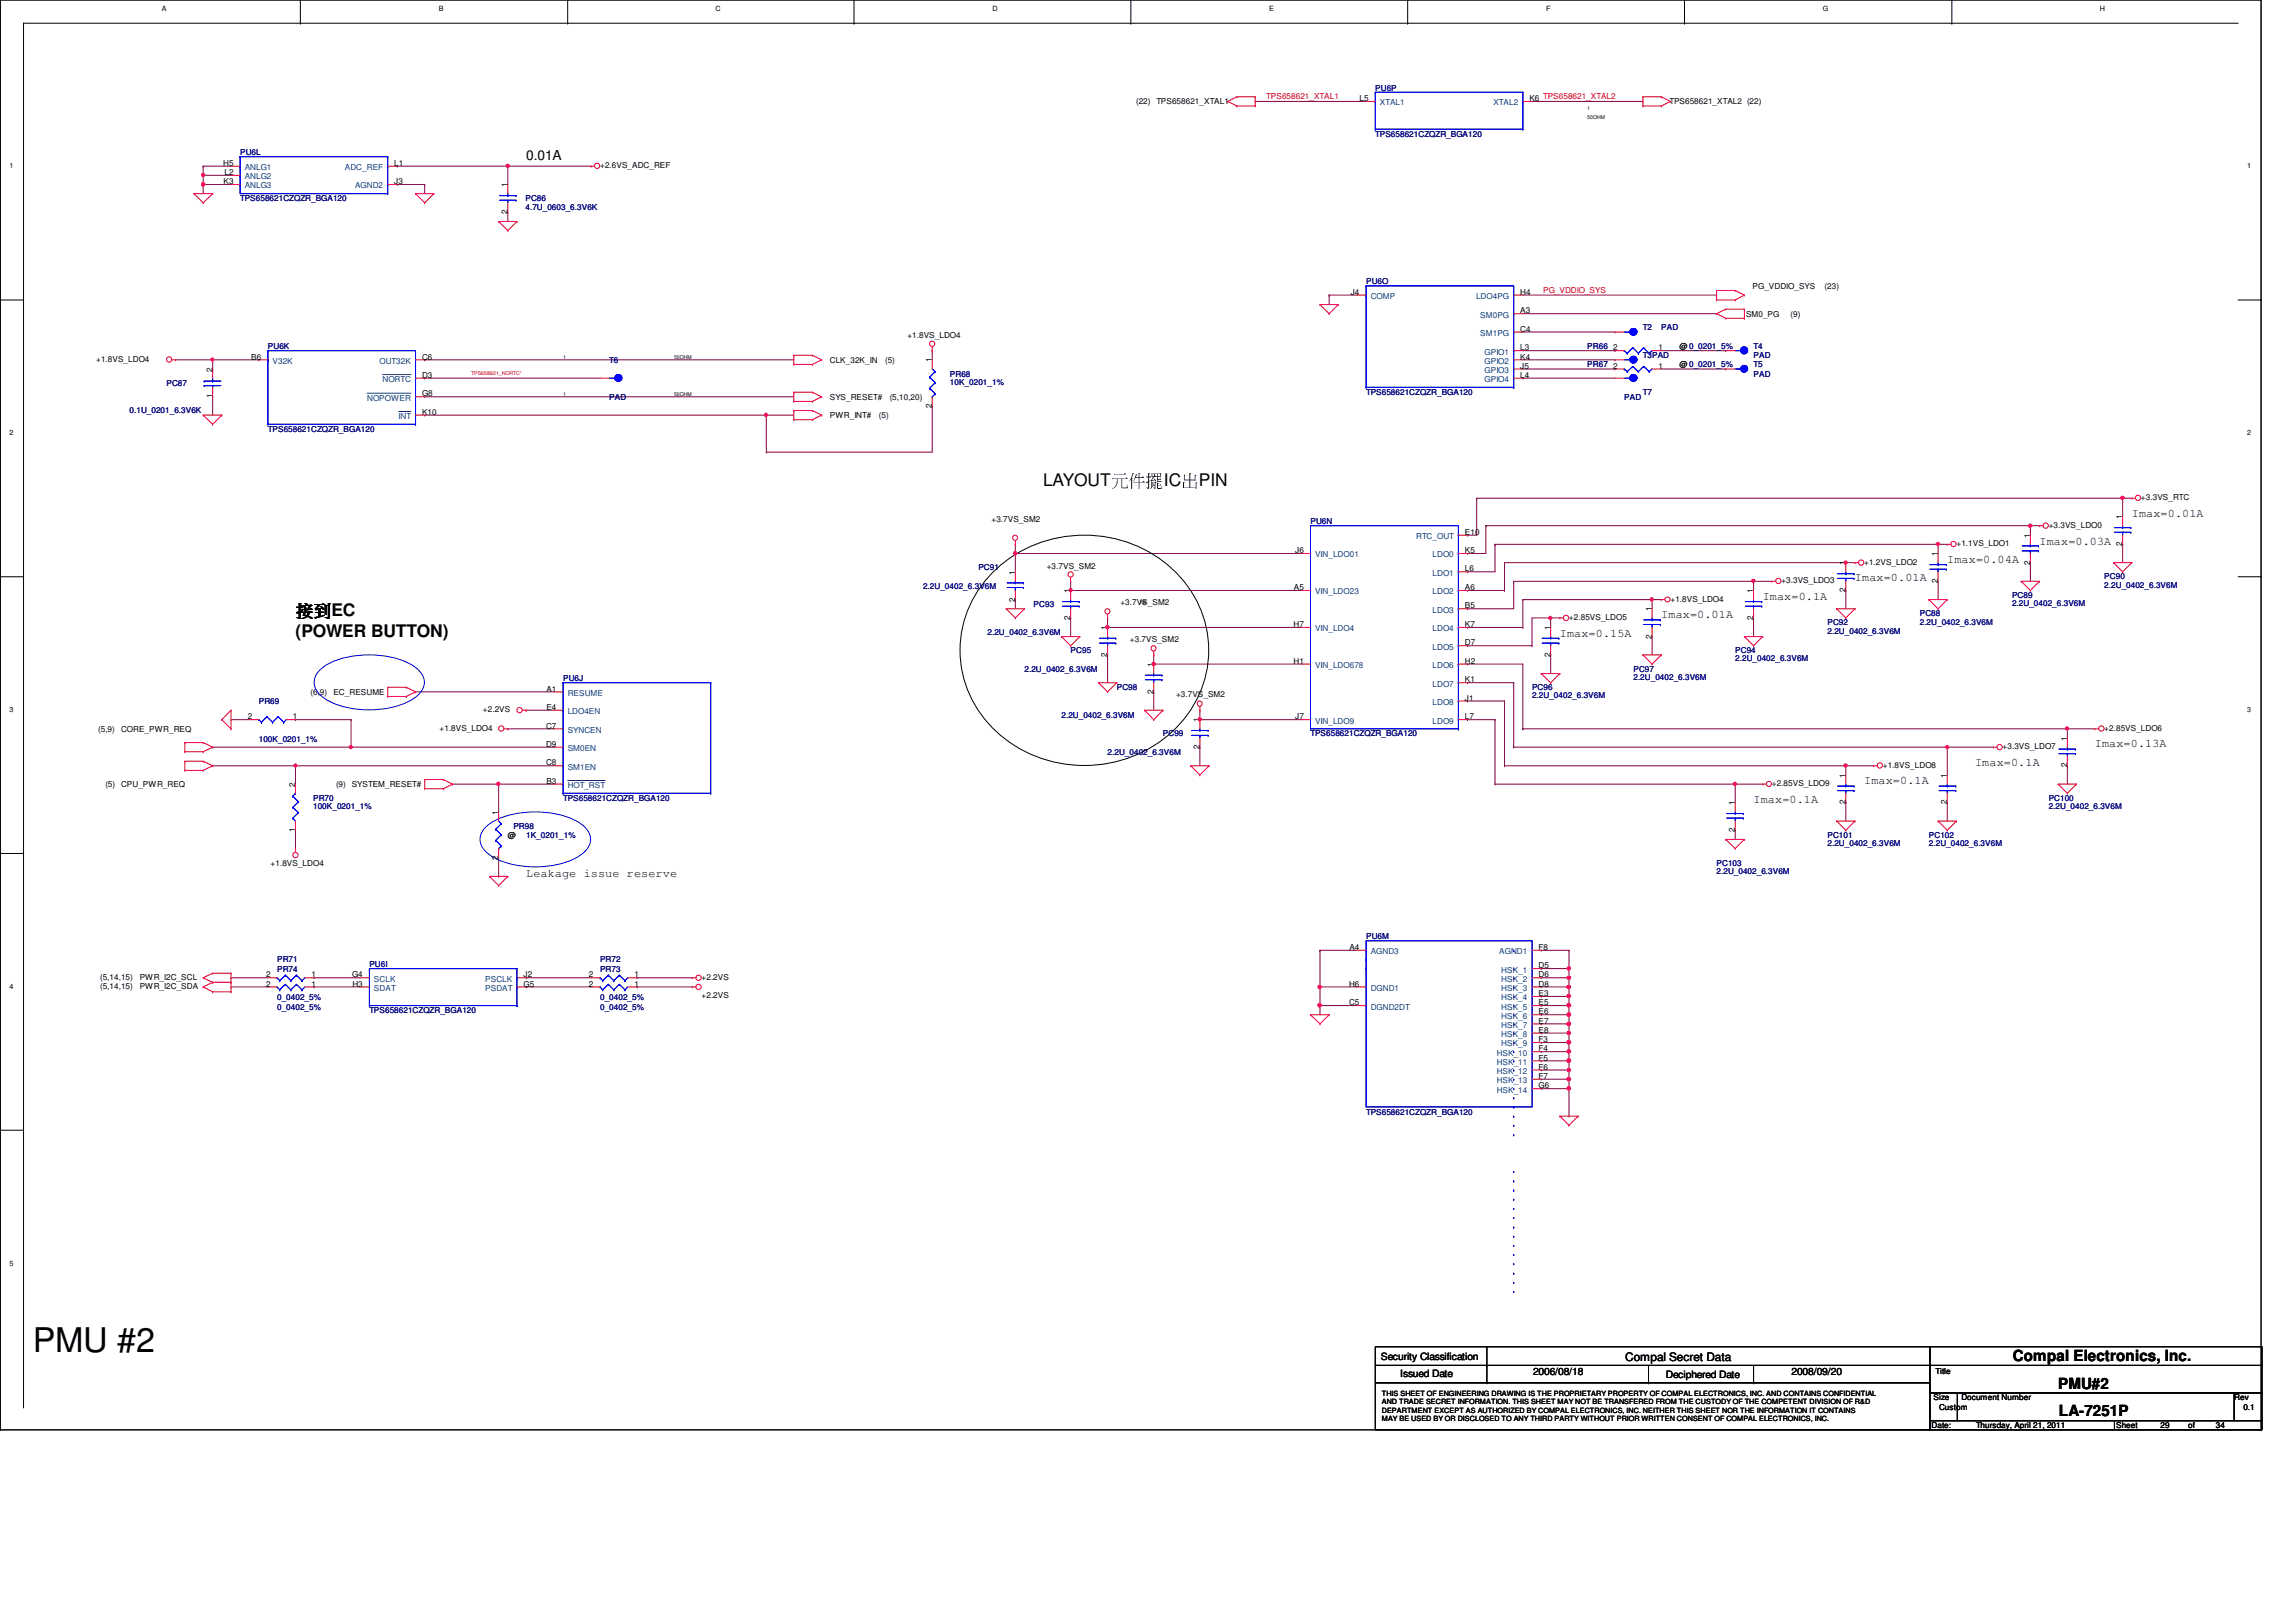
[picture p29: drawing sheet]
<svg xmlns="http://www.w3.org/2000/svg" width="297mm" height="210mm" viewBox="0 0 297 210" stroke-linecap="round" stroke-linejoin="round" font-family="sans-serif">
<defs><g id="words">
<text font-size="4.4" x="4.2" y="175">PMU #2</text>
<g font-size="2.2">
<text x="135" y="62.9">LAYOUT元元元IC出PIN</text>
<text x="38.2" y="79.7">接接EC</text>
<text x="38.2" y="82.4">(POWER BUTTON)</text>
</g>
<g font-size="2">
<text x="260.4" y="176.1">Compal Electronics, Inc.</text>
<text x="266.3" y="179.7">PMU#2</text>
<text x="266.4" y="183.3">LA-7251P</text>
</g>
<text font-size="1.8" x="68.1" y="20.7">0.01A</text>
<g font-size="1.5">
<text x="263.9" y="70.5">Imax=0.03A</text>
<text x="275.8" y="66.9">Imax=0.01A</text>
<text x="228" y="77.6">Imax=0.1A</text>
<text x="240" y="75.2">Imax=0.01A</text>
<text x="251.9" y="72.9">Imax=0.04A</text>
<text x="201.8" y="82.4">Imax=0.15A</text>
<text x="214.9" y="80">Imax=0.01A</text>
<text x="241.2" y="101.5">Imax=0.1A</text>
<text x="255.5" y="99.1">Imax=0.1A</text>
<text x="271" y="96.7">Imax=0.13A</text>
<text x="226.9" y="103.9">Imax=0.1A</text>
<text x="68.1" y="113.5">Leakage issue reserve</text>
<text x="210.3" y="176.1">Compal Secret Data</text>
</g>
<g font-size="1.3">
<text x="178.6" y="175.9">Security Classification</text>
<text x="181.1" y="178.2">Issued Date</text>
<text x="198.3" y="177.9">2006/08/18</text>
<text x="215.5" y="178.4">Deciphered Date</text>
<text x="231.8" y="177.9">2008/09/20</text>
</g>
<g font-size="1.1" fill="#000080">
<text x="177.9" y="11.7">PU6P</text>
<text x="177.9" y="17.7">TPS658621CZQZR_BGA120</text>
<text x="31.1" y="20.1">PU6L</text>
<text x="31.1" y="26">TPS658621CZQZR_BGA120</text>
<text x="68" y="26">PC86</text>
<text x="68" y="27.1">4.7U_0603_6.3V6K</text>
<text x="176.7" y="36.8">PU6O</text>
<text x="34.7" y="45.1">PU6K</text>
<text x="78.8" y="46.9">T6</text>
<text x="205.4" y="45.1">PR66</text>
<text x="205.4" y="47.5">PR67</text>
<text x="212.6" y="46.4">T3PAD</text>
<text x="212.6" y="42.8">T2</text>
<text x="214.9" y="42.8">PAD</text>
<text x="226.9" y="45.1">T4</text>
<text x="226.9" y="46.4">PAD</text>
<text x="226.9" y="47.5">T5</text>
<text x="16.8" y="53.5">0.1U_0201_6.3V6K</text>
<text x="21.5" y="49.9">PC87</text>
<text x="78.8" y="51.8">PAD</text>
<text x="122.9" y="48.7">PR68</text>
<text x="122.9" y="49.8">10K_0201_1%</text>
<text x="176.7" y="51.1">TPS658621CZQZR_BGA120</text>
<text x="210.1" y="51.8">PAD</text>
<text x="212.6" y="51.1">T7</text>
<text x="226.9" y="48.7">PAD</text>
<text x="34.7" y="55.9">TPS658621CZQZR_BGA120</text>
<text x="169.5" y="67.8">PU6N</text>
<text x="119.4" y="76.2">2.2U_0402_6.3V6M</text>
<text x="126.6" y="73.8">PC91</text>
<text x="260.3" y="77.4">PC89</text>
<text x="272.2" y="75">PC90</text>
<text x="272.2" y="76.1">2.2U_0402_6.3V6M</text>
<text x="127.8" y="82.2">2.2U_0402_6.3V6M</text>
<text x="133.7" y="78.6">PC93</text>
<text x="236.4" y="80.9">PC92</text>
<text x="236.4" y="82">2.2U_0402_6.3V6M</text>
<text x="248.4" y="79.8">PC88</text>
<text x="248.4" y="80.9">2.2U_0402_6.3V6M</text>
<text x="260.3" y="78.4">2.2U_0402_6.3V6M</text>
<text x="72.9" y="88.1">PU6J</text>
<text x="132.5" y="86.9">2.2U_0402_6.3V6M</text>
<text x="138.5" y="84.5">PC95</text>
<text x="144.5" y="89.3">PC98</text>
<text x="198.2" y="89.3">PC96</text>
<text x="211.3" y="86.9">PC97</text>
<text x="211.3" y="88">2.2U_0402_6.3V6M</text>
<text x="224.5" y="84.5">PC94</text>
<text x="224.5" y="85.6">2.2U_0402_6.3V6M</text>
<text x="33.5" y="91.1">PR69</text>
<text x="137.3" y="92.9">2.2U_0402_6.3V6M</text>
<text x="150.4" y="95.3">PC99</text>
<text x="169.5" y="95.3">TPS658621CZQZR_BGA120</text>
<text x="198.2" y="90.4">2.2U_0402_6.3V6M</text>
<text x="33.5" y="96">100K_0201_1%</text>
<text x="143.3" y="97.7">2.2U_0402_6.3V6M</text>
<text x="40.5" y="103.6">PR70</text>
<text x="40.5" y="104.7">100K_0201_1%</text>
<text x="66.4" y="107.2">PR98</text>
<text x="72.9" y="103.6">TPS658621CZQZR_BGA120</text>
<text x="265" y="103.6">PC100</text>
<text x="265" y="104.7">2.2U_0402_6.3V6M</text>
<text x="68.1" y="108.4">1K_0201_1%</text>
<text x="222.1" y="112">PC103</text>
<text x="222.1" y="113.1">2.2U_0402_6.3V6M</text>
<text x="236.4" y="108.4">PC101</text>
<text x="236.4" y="109.5">2.2U_0402_6.3V6M</text>
<text x="249.6" y="108.4">PC102</text>
<text x="249.6" y="109.5">2.2U_0402_6.3V6M</text>
<text x="35.9" y="125.7">PR74</text>
<text x="35.9" y="124.5">PR71</text>
<text x="47.8" y="125.1">PU6I</text>
<text x="77.6" y="124.5">PR72</text>
<text x="77.6" y="125.7">PR73</text>
<text x="176.7" y="121.5">PU6M</text>
<text x="35.9" y="130.6">0_0402_5%</text>
<text x="35.9" y="129.4">0_0402_5%</text>
<text x="47.8" y="131.1">TPS658621CZQZR_BGA120</text>
<text x="77.6" y="129.4">0_0402_5%</text>
<text x="77.6" y="130.6">0_0402_5%</text>
<text x="176.7" y="144.2">TPS658621CZQZR_BGA120</text>
</g>
<g font-size="1.1">
<text x="147" y="13.5">(22)</text>
<text x="149.6" y="13.5">TPS658621_XTAL1</text>
<text x="175.9" y="13.1">L5</text>
<text x="197.9" y="13.1">K6 TPS658621_XTAL2</text>
<text x="216" y="13.5">TPS658621_XTAL2 (22)</text>
<text x="28.9" y="21.5">H5</text>
<text x="28.9" y="23.8">K3</text>
<text x="29" y="22.6">L2</text>
<text x="51" y="23.8">J3</text>
<text x="51" y="21.5">L1</text>
<text x="77.6" y="21.8">+2.6VS_ADC_REF</text>
<text x="65.7" y="27.7" transform="rotate(-90 65.7 27.7)">2</text>
<text x="65.7" y="24.2" transform="rotate(-90 65.7 24.2)">1</text>
<text x="174.7" y="38.1">J4</text>
<text x="196.7" y="40.6">A3</text>
<text x="196.7" y="38.1">H4</text>
<text x="225.9" y="41">SM0_PG</text>
<text x="226.7" y="37.4">PG_VDDIO_SYS</text>
<text x="231.6" y="41">(9)</text>
<text x="236" y="37.4">(23)</text>
<text x="12.4" y="46.8">+1.8VS_LDO4</text>
<text x="32.5" y="46.5">B6</text>
<text x="54.6" y="46.5">C6</text>
<text x="107.4" y="46.9">CLK_32K_IN</text>
<text x="114.5" y="46.9">(5)</text>
<text x="117.4" y="43.7">+1.8VS_LDO4</text>
<text x="120.6" y="46.9" transform="rotate(-90 120.6 46.9)">1</text>
<text x="196.7" y="47.7">J5</text>
<text x="196.7" y="46.5">K4</text>
<text x="196.7" y="45.3">L3</text>
<text x="196.7" y="42.9">C4</text>
<text x="208.7" y="45.3">2</text>
<text x="208.7" y="47.7">2</text>
<text x="214.6" y="45.3">1</text>
<text x="214.6" y="47.7">1</text>
<text x="217.3" y="45.1">@0_0201_5%</text>
<text x="217.3" y="47.5">@0_0201_5%</text>
<text x="27.5" y="51.6" transform="rotate(-90 27.5 51.6)">1</text>
<text x="27.5" y="48.1" transform="rotate(-90 27.5 48.1)">2</text>
<text x="54.6" y="53.7">K10</text>
<text x="54.6" y="51.3">G8</text>
<text x="54.6" y="48.9">D3</text>
<text x="107.4" y="51.7">SYS_RESET#</text>
<text x="115.1" y="51.7">(5,10,20)</text>
<text x="120.6" y="52.8" transform="rotate(-90 120.6 52.8)">2</text>
<text x="196.7" y="48.9">L4</text>
<text x="107.4" y="54.1">PWR_INT#</text>
<text x="113.7" y="54.1">(5)</text>
<text x="277" y="64.7">+3.3VS_RTC</text>
<text x="128.3" y="67.6">+3.7VS_SM2</text>
<text x="167.6" y="71.6">J6</text>
<text x="189.5" y="71.6">K5</text>
<text x="189.5" y="69.2">E10</text>
<text x="250.7" y="72" transform="rotate(-90 250.7 72)">1</text>
<text x="253.1" y="70.7">+1.1VS_LDO1</text>
<text x="262.6" y="69.6" transform="rotate(-90 262.6 69.6)">1</text>
<text x="265" y="68.3">+3.3VS_LDO0</text>
<text x="274.6" y="70.7" transform="rotate(-90 274.6 70.7)">2</text>
<text x="274.6" y="67.2" transform="rotate(-90 274.6 67.2)">1</text>
<text x="131.3" y="77.9" transform="rotate(-90 131.3 77.9)">2</text>
<text x="131.3" y="74.4" transform="rotate(-90 131.3 74.4)">1</text>
<text x="135.4" y="73.6">+3.7VS_SM2</text>
<text x="138.5" y="76.8" transform="rotate(-90 138.5 76.8)">1</text>
<text x="167.4" y="76.4">A5</text>
<text x="189.5" y="76.4">A6</text>
<text x="189.5" y="74">L6</text>
<text x="216.1" y="77.9">+1.8VS_LDO4</text>
<text x="226.8" y="76.8" transform="rotate(-90 226.8 76.8)">1</text>
<text x="230.5" y="75.5">+3.3VS_LDO3</text>
<text x="238.8" y="76.7" transform="rotate(-90 238.8 76.7)">2</text>
<text x="238.8" y="73.2" transform="rotate(-90 238.8 73.2)">1</text>
<text x="241.2" y="73.1">+1.2VS_LDO2</text>
<text x="250.7" y="75.4" transform="rotate(-90 250.7 75.4)">2</text>
<text x="262.6" y="73.1" transform="rotate(-90 262.6 73.1)">2</text>
<text x="138.5" y="80.2" transform="rotate(-90 138.5 80.2)">2</text>
<text x="143.3" y="81.5" transform="rotate(-90 143.3 81.5)">1</text>
<text x="144.9" y="78.3">+3.7VS_SM2</text>
<text x="146.2" y="83.1">+3.7VS_SM2</text>
<text x="167.3" y="81.2">H7</text>
<text x="189.5" y="83.5">D7</text>
<text x="189.5" y="81.2">K7</text>
<text x="189.5" y="78.7">B5</text>
<text x="200.6" y="81.5" transform="rotate(-90 200.6 81.5)">1</text>
<text x="203" y="80.2">+2.85VS_LDO5</text>
<text x="213.7" y="82.6" transform="rotate(-90 213.7 82.6)">2</text>
<text x="213.7" y="79.1" transform="rotate(-90 213.7 79.1)">1</text>
<text x="226.8" y="80.2" transform="rotate(-90 226.8 80.2)">2</text>
<text x="40.2" y="89.9">(6,9)</text>
<text x="43.1" y="89.9">EC_RESUME</text>
<text x="70.7" y="89.5">A1</text>
<text x="143.3" y="85" transform="rotate(-90 143.3 85)">2</text>
<text x="149.2" y="89.8" transform="rotate(-90 149.2 89.8)">2</text>
<text x="149.2" y="86.3" transform="rotate(-90 149.2 86.3)">1</text>
<text x="167.3" y="85.9">H1</text>
<text x="189.5" y="88.3">K1</text>
<text x="189.5" y="85.9">H2</text>
<text x="200.6" y="85" transform="rotate(-90 200.6 85)">2</text>
<text x="12.7" y="94.7">(5,9)</text>
<text x="15.7" y="94.7">CORE_PWR_REQ</text>
<text x="32" y="93.1">2</text>
<text x="37.9" y="93.1">1</text>
<text x="56.9" y="94.6">+1.8VS_LDO4</text>
<text x="62.5" y="92.2">+2.2VS</text>
<text x="70.7" y="94.3">C7</text>
<text x="70.7" y="91.9">E4</text>
<text x="152.1" y="90.3">+3.7VS_SM2</text>
<text x="155.2" y="93.5" transform="rotate(-90 155.2 93.5)">1</text>
<text x="167.6" y="93.1">J7</text>
<text x="189.5" y="93.1">L7</text>
<text x="189.5" y="90.7">J1</text>
<text x="267.4" y="95.8" transform="rotate(-90 267.4 95.8)">1</text>
<text x="272.2" y="94.6">+2.85VS_LDO6</text>
<text x="13.6" y="101.9">(5)</text>
<text x="15.7" y="101.9">CPU_PWR_REQ</text>
<text x="38.2" y="101.8" transform="rotate(-90 38.2 101.8)">2</text>
<text x="43.5" y="101.9">(9)</text>
<text x="45.5" y="101.9">SYSTEM_RESET#</text>
<text x="70.7" y="99.1">C8</text>
<text x="70.7" y="96.6">D9</text>
<text x="70.7" y="101.4">B3</text>
<text x="155.2" y="96.9" transform="rotate(-90 155.2 96.9)">2</text>
<text x="229.2" y="101.7">+2.85VS_LDO9</text>
<text x="238.8" y="100.6" transform="rotate(-90 238.8 100.6)">1</text>
<text x="243.6" y="99.4">+1.8VS_LDO8</text>
<text x="251.9" y="100.6" transform="rotate(-90 251.9 100.6)">1</text>
<text x="259.1" y="96.9">+3.3VS_LDO7</text>
<text x="267.4" y="99.3" transform="rotate(-90 267.4 99.3)">2</text>
<text x="38.2" y="107.7" transform="rotate(-90 38.2 107.7)">1</text>
<text x="64.5" y="105.4" transform="rotate(-90 64.5 105.4)">1</text>
<text x="224.4" y="107.7" transform="rotate(-90 224.4 107.7)">2</text>
<text x="224.4" y="104.2" transform="rotate(-90 224.4 104.2)">1</text>
<text x="238.8" y="104.1" transform="rotate(-90 238.8 104.1)">2</text>
<text x="251.9" y="104.1" transform="rotate(-90 251.9 104.1)">2</text>
<text x="35" y="112">+1.8VS_LDO4</text>
<text x="64.5" y="111.3" transform="rotate(-90 64.5 111.3)">2</text>
<text x="65.7" y="108.4">@</text>
<text x="174.6" y="122.9">A4</text>
<text x="199" y="125.3">D5</text>
<text x="199" y="122.9">F8</text>
<text x="13" y="128">(5,14,15)</text>
<text x="13" y="126.8">(5,14,15)</text>
<text x="18.1" y="128">PWR_I2C_SDA</text>
<text x="18.1" y="126.8">PWR_I2C_SCL</text>
<text x="34.4" y="127.7">2</text>
<text x="34.4" y="126.5">2</text>
<text x="40.3" y="127.7">1</text>
<text x="40.3" y="126.5">1</text>
<text x="45.5" y="126.5">G4</text>
<text x="45.6" y="127.7">H3</text>
<text x="67.7" y="127.7">G5</text>
<text x="67.7" y="126.5">J2</text>
<text x="76.2" y="126.5">2</text>
<text x="76.2" y="127.7">2</text>
<text x="82.1" y="126.5">1</text>
<text x="82.1" y="127.7">1</text>
<text x="90.8" y="126.8">+2.2VS</text>
<text x="90.8" y="129.2">+2.2VS</text>
<text x="174.5" y="130.1">C5</text>
<text x="174.5" y="127.7">H6</text>
<text x="199" y="131.3">E6</text>
<text x="199" y="130.1">E5</text>
<text x="199" y="128.9">E3</text>
<text x="199" y="127.7">D8</text>
<text x="199" y="126.5">D6</text>
<text x="199" y="137.2">F5</text>
<text x="199" y="136.1">F4</text>
<text x="199" y="134.9">F3</text>
<text x="199" y="133.6">E8</text>
<text x="199" y="132.5">E7</text>
<text x="199" y="140.8">G6</text>
<text x="199" y="139.6">F7</text>
<text x="199" y="138.4">F6</text>
<text x="250.4" y="177.8">Title</text>
<text x="249.9" y="184.8">Date:</text>
<text x="250.1" y="181.2">Size</text>
<text x="250.9" y="182.4">Custom</text>
<text x="253.7" y="181.2">Document Number</text>
<text x="255.6" y="184.8">Thursday, April 21, 2011</text>
<text x="273.8" y="184.8">Sheet</text>
<text x="279.5" y="184.8">29</text>
<text x="283.1" y="184.8">of</text>
<text x="286.7" y="184.8">34</text>
<text x="289" y="181.2">Rev</text>
<text x="290.2" y="182.4">0.1</text>
</g>
<g font-size="1.1" fill="#f00">
<text x="163.8" y="12.9">TPS658621_XTAL1</text>
<text x="199.6" y="37.9">PG_VDDIO_SYS</text>
</g>
<g font-size="1.1" fill="#004080">
<text x="178.5" y="13.6">XTAL1</text>
<text x="193.2" y="13.6">XTAL2</text>
<text x="31.7" y="23.2">ANLG2</text>
<text x="31.7" y="22">ANLG1</text>
<text x="44.6" y="22">ADC_REF</text>
<text x="31.7" y="24.4">ANLG3</text>
<text x="45.9" y="24.4">AGND2</text>
<text x="177.3" y="38.7">COMP</text>
<text x="191" y="38.7">LDO4PG</text>
<text x="191.5" y="41.1">SM0PG</text>
<text x="35.3" y="47.1">V32K</text>
<text x="49.1" y="47.1">OUT32K</text>
<text x="191.5" y="43.5">SM1PG</text>
<text x="192.1" y="47.1">GPIO2</text>
<text x="192.1" y="45.9">GPIO1</text>
<text x="47.5" y="51.9">NOPOWER</text>
<text x="49.5" y="49.4">NORTC</text>
<text x="192.1" y="49.4">GPIO4</text>
<text x="192.1" y="48.3">GPIO3</text>
<text x="51.6" y="54.2">INT</text>
<text x="183.2" y="69.8">RTC_OUT</text>
<text x="170.1" y="76.9">VIN_LDO23</text>
<text x="170.1" y="72.1">VIN_LDO01</text>
<text x="185.3" y="76.9">LDO2</text>
<text x="185.3" y="74.5">LDO1</text>
<text x="185.3" y="72.1">LDO0</text>
<text x="170.1" y="81.7">VIN_LDO4</text>
<text x="185.3" y="81.7">LDO4</text>
<text x="185.3" y="79.3">LDO3</text>
<text x="170.1" y="86.4">VIN_LDO678</text>
<text x="185.3" y="88.9">LDO7</text>
<text x="185.3" y="86.4">LDO6</text>
<text x="185.3" y="84.1">LDO5</text>
<text x="73.4" y="94.8">SYNCEN</text>
<text x="73.4" y="92.4">LDO4EN</text>
<text x="73.4" y="90">RESUME</text>
<text x="170.1" y="93.6">VIN_LDO9</text>
<text x="185.3" y="93.6">LDO9</text>
<text x="185.3" y="91.2">LDO8</text>
<text x="73.4" y="99.6">SM1EN</text>
<text x="73.4" y="97.2">SM0EN</text>
<text x="73.4" y="102">HOT_RST</text>
<text x="177.3" y="123.5">AGND3</text>
<text x="194" y="123.5">AGND1</text>
<text x="194.2" y="125.9">HSK_1</text>
<text x="48.4" y="127">SCLK</text>
<text x="48.4" y="128.2">SDAT</text>
<text x="62.8" y="128.2">PSDAT</text>
<text x="62.8" y="127">PSCLK</text>
<text x="177.3" y="130.6">DGND2DT</text>
<text x="177.3" y="128.2">DGND1</text>
<text x="194.2" y="131.8">HSK_6</text>
<text x="194.2" y="130.6">HSK_5</text>
<text x="194.2" y="129.5">HSK_4</text>
<text x="194.2" y="128.2">HSK_3</text>
<text x="194.2" y="127">HSK_2</text>
<text x="193.6" y="137.8">HSK_11</text>
<text x="193.6" y="136.6">HSK_10</text>
<text x="194.2" y="135.4">HSK_9</text>
<text x="194.2" y="134.2">HSK_8</text>
<text x="194.2" y="133">HSK_7</text>
<text x="193.6" y="141.4">HSK_14</text>
<text x="193.6" y="140.2">HSK_13</text>
<text x="193.6" y="139">HSK_12</text>
</g>
<g font-size=".9">
<text x="21" y="1.4">A</text>
<text x="56.8" y="1.4">B</text>
<text x="92.6" y="1.4">C</text>
<text x="128.4" y="1.4">D</text>
<text x="164.2" y="1.4">E</text>
<text x="200" y="1.4">F</text>
<text x="235.8" y="1.4">G</text>
<text x="271.6" y="1.4">H</text>
<text x="1.2" y="21.8">1</text>
<text x="290.7" y="21.8">1</text>
<text x="1.2" y="56.3">2</text>
<text x="290.7" y="56.3">2</text>
<text x="1.2" y="92.2">3</text>
<text x="290.7" y="92.2">3</text>
<text x="1.2" y="128">4</text>
<text x="1.2" y="163.8">5</text>
<text x="178.8" y="183.9">MAY BE USED BY OR DISCLOSED TO ANY THIRD PARTY WITHOUT PRIOR WRITTEN CONSENT OF COMPAL ELECTRONICS, INC.</text>
<text x="178.8" y="182.8">DEPARTMENT EXCEPT AS AUTHORIZED BY COMPAL ELECTRONICS, INC. NEITHER THIS SHEET NOR THE INFORMATION IT CONTAINS</text>
<text x="178.8" y="180.6">THIS SHEET OF ENGINEERING DRAWING IS THE PROPRIETARY PROPERTY OF COMPAL ELECTRONICS, INC. AND CONTAINS CONFIDENTIAL</text>
<text x="178.8" y="181.7">AND TRADE SECRET INFORMATION. THIS SHEET MAY NOT BE TRANSFERED FROM THE CUSTODY OF THE COMPETENT DIVISION OF R&amp;D</text>
</g>
<g font-size=".7">
<text x="205.4" y="14.2">1</text>
<text x="205.4" y="15.5">50OHM</text>
<text x="72.9" y="46.5">1</text>
<text x="87.2" y="46.5">50OHM</text>
<text x="72.9" y="51.3">1</text>
<text x="87.2" y="51.3">50OHM</text>
<text x="147.5" y="78.1">N8</text>
</g>
<text font-size=".7" fill="#f00" x="61" y="48.5">TPS658621_NORTC*</text>
</g></defs>
<path d="M0 0h292.5v185h-292.5z" fill="none" stroke="#000" stroke-width=".13"/>
<path d="M54.9 46.6h.1M54.9 46.6h47.8M45.4 96.7h.1M45.4 96.7h26.3" fill="none" stroke="#800040" stroke-width=".13"/>
<path d="M45.2 96.5h.3l.1 .2-.1 .1-.1 .1-.2-.1z" fill-rule="evenodd" fill="#f0f"/>
<path d="M45.2 96.5h.3l.1 .2-.1 .1-.1 .1-.2-.1z" fill="none" stroke="#f0f" stroke-width=".13"/>
<path d="M38.2 99.1h.1M38.2 99.1h33.5" fill="none" stroke="#800040" stroke-width=".13"/>
<path d="M38.1 98.9h.3v.2v.1l-.2 .1-.1-.1z" fill-rule="evenodd" fill="#f0f"/>
<path d="M38.1 98.9h.3v.2v.1l-.2 .1-.1-.1z" fill="none" stroke="#f0f" stroke-width=".13"/>
<path d="M26.3 23.9h.1M26.3 23.9h3.6" fill="none" stroke="#800040" stroke-width=".13"/>
<path d="M26.1 23.7h.3l.1 .1-.1 .2-.1 .1-.2-.1z" fill-rule="evenodd" fill="#f0f"/>
<path d="M26.1 23.7h.3l.1 .1-.1 .2-.1 .1-.2-.1z" fill="none" stroke="#f0f" stroke-width=".13"/>
<path d="M26.3 23.9h.1M26.3 21.5h.1M26.3 22.7h.1M26.3 21.5v3.6M26.3 21.5h3.6" fill="none" stroke="#800040" stroke-width=".13"/>
<path d="M26.1 23.7h.3l.1 .1-.1 .2-.1 .1-.2-.1z" fill-rule="evenodd" fill="#f0f"/>
<path d="M26.1 23.7h.3l.1 .1-.1 .2-.1 .1-.2-.1z" fill="none" stroke="#f0f" stroke-width=".13"/>
<path d="M26.1 22.5h.3l.1 .1-.1 .2-.1 .1-.2-.1z" fill-rule="evenodd" fill="#f0f"/>
<path d="M26.1 22.5h.3l.1 .1-.1 .2-.1 .1-.2-.1z" fill="none" stroke="#f0f" stroke-width=".13"/>
<path d="M26.3 22.7h.1M26.3 22.7h3.6" fill="none" stroke="#800040" stroke-width=".13"/>
<path d="M26.1 22.5h.3l.1 .1-.1 .2-.1 .1-.2-.1z" fill-rule="evenodd" fill="#f0f"/>
<path d="M26.1 22.5h.3l.1 .1-.1 .2-.1 .1-.2-.1z" fill="none" stroke="#f0f" stroke-width=".13"/>
<g fill="none" stroke="#800040" stroke-width=".13">
<path d="M51.4 23.9h.1M51.4 23.9h3.5M54.9 23.9h.1M54.9 23.9v1.2M65.7 27.5h.1M65.7 27.5v1.2M27.5 51.4h.1M27.5 51.4v2.3M131.4 77.6h.1M131.4 77.6v1.2M138.5 80h.1M138.5 80v2.4"/>
<path d="M170.8 130.1h.1M170.8 130.1v1.2"/>
</g>
<path d="M170.6 129.9h.3v.2v.1l-.2 .1-.1-.1z" fill-rule="evenodd" fill="#f0f"/>
<path d="M170.6 129.9h.3v.2v.1l-.2 .1-.1-.1z" fill="none" stroke="#f0f" stroke-width=".13"/>
<path d="M170.8 127.7h.1M170.8 127.7v2.4" fill="none" stroke="#800040" stroke-width=".13"/>
<path d="M170.6 129.9h.3v.2v.1l-.2 .1-.1-.1z" fill-rule="evenodd" fill="#f0f"/>
<path d="M170.6 129.9h.3v.2v.1l-.2 .1-.1-.1z" fill="none" stroke="#f0f" stroke-width=".13"/>
<path d="M170.6 127.6h.3v.1v.2h-.2h-.1z" fill-rule="evenodd" fill="#f0f"/>
<path d="M170.6 127.6h.3v.1v.2h-.2h-.1z" fill="none" stroke="#f0f" stroke-width=".13"/>
<path d="M170.8 123h.1M170.8 123v4.7" fill="none" stroke="#800040" stroke-width=".13"/>
<path d="M170.6 127.6h.3v.1v.2h-.2h-.1z" fill-rule="evenodd" fill="#f0f"/>
<path d="M170.6 127.6h.3v.1v.2h-.2h-.1z" fill="none" stroke="#f0f" stroke-width=".13"/>
<path d="M172 38.2h.1M172 38.2h3.5M172 38.2v1.2M143.3 84.8h.1M143.3 84.8v3.5M149.3 89.5h.1M149.3 89.5v2.4M199.4 140.9h.1M199.4 140.9h3.6v3.5M203 144.4h.1" fill="none" stroke="#800040" stroke-width=".13"/>
<path d="M202.8 140.7h.3l.1 .1-.1 .2-.2 .1-.1-.1z" fill-rule="evenodd" fill="#f0f"/>
<path d="M202.8 140.7h.3l.1 .1-.1 .2-.2 .1-.1-.1z" fill="none" stroke="#f0f" stroke-width=".13"/>
<path d="M199.4 138.5h.1M199.4 138.5h3.6v1.2M203 139.7h.1" fill="none" stroke="#800040" stroke-width=".13"/>
<path d="M202.8 138.3h.3l.1 .2-.1 .1-.2 .1-.1-.1z" fill-rule="evenodd" fill="#f0f"/>
<path d="M202.8 138.3h.3l.1 .2-.1 .1-.2 .1-.1-.1z" fill="none" stroke="#f0f" stroke-width=".13"/>
<path d="M202.8 139.5h.3l.1 .2-.1 .1-.2 .1-.1-.1z" fill-rule="evenodd" fill="#f0f"/>
<path d="M202.8 139.5h.3l.1 .2-.1 .1-.2 .1-.1-.1z" fill="none" stroke="#f0f" stroke-width=".13"/>
<path d="M203 139.7v1.2M203 140.9h.1" fill="none" stroke="#800040" stroke-width=".13"/>
<path d="M202.8 139.5h.3l.1 .2-.1 .1-.2 .1-.1-.1z" fill-rule="evenodd" fill="#f0f"/>
<path d="M202.8 139.5h.3l.1 .2-.1 .1-.2 .1-.1-.1z" fill="none" stroke="#f0f" stroke-width=".13"/>
<path d="M202.8 140.7h.3l.1 .1-.1 .2-.2 .1-.1-.1z" fill-rule="evenodd" fill="#f0f"/>
<path d="M202.8 140.7h.3l.1 .1-.1 .2-.2 .1-.1-.1z" fill="none" stroke="#f0f" stroke-width=".13"/>
<path d="M199.4 136.1h.1M199.4 136.1h3.6v1.2M203 137.3h.1" fill="none" stroke="#800040" stroke-width=".13"/>
<path d="M202.8 135.9h.3l.1 .2-.1 .1-.2 .1-.1-.1z" fill-rule="evenodd" fill="#f0f"/>
<path d="M202.8 135.9h.3l.1 .2-.1 .1-.2 .1-.1-.1z" fill="none" stroke="#f0f" stroke-width=".13"/>
<path d="M202.8 137.1h.3l.1 .1-.1 .2-.2 .1-.1-.1z" fill-rule="evenodd" fill="#f0f"/>
<path d="M202.8 137.1h.3l.1 .1-.1 .2-.2 .1-.1-.1z" fill="none" stroke="#f0f" stroke-width=".13"/>
<path d="M203 138.5h.1M203 137.3v1.2" fill="none" stroke="#800040" stroke-width=".13"/>
<path d="M202.8 137.1h.3l.1 .1-.1 .2-.2 .1-.1-.1z" fill-rule="evenodd" fill="#f0f"/>
<path d="M202.8 137.1h.3l.1 .1-.1 .2-.2 .1-.1-.1z" fill="none" stroke="#f0f" stroke-width=".13"/>
<path d="M202.8 138.3h.3l.1 .2-.1 .1-.2 .1-.1-.1z" fill-rule="evenodd" fill="#f0f"/>
<path d="M202.8 138.3h.3l.1 .2-.1 .1-.2 .1-.1-.1z" fill="none" stroke="#f0f" stroke-width=".13"/>
<path d="M199.4 133.7h.1M199.4 133.7h3.6v1.2M203 134.9h.1" fill="none" stroke="#800040" stroke-width=".13"/>
<path d="M202.8 133.5h.3l.1 .2-.1 .1-.2 .1-.1-.1z" fill-rule="evenodd" fill="#f0f"/>
<path d="M202.8 133.5h.3l.1 .2-.1 .1-.2 .1-.1-.1z" fill="none" stroke="#f0f" stroke-width=".13"/>
<path d="M202.8 134.7h.3l.1 .2-.1 .1-.2 .1-.1-.1z" fill-rule="evenodd" fill="#f0f"/>
<path d="M202.8 134.7h.3l.1 .2-.1 .1-.2 .1-.1-.1z" fill="none" stroke="#f0f" stroke-width=".13"/>
<path d="M203 136.1h.1M203 134.9v1.2" fill="none" stroke="#800040" stroke-width=".13"/>
<path d="M202.8 134.7h.3l.1 .2-.1 .1-.2 .1-.1-.1z" fill-rule="evenodd" fill="#f0f"/>
<path d="M202.8 134.7h.3l.1 .2-.1 .1-.2 .1-.1-.1z" fill="none" stroke="#f0f" stroke-width=".13"/>
<path d="M202.8 135.9h.3l.1 .2-.1 .1-.2 .1-.1-.1z" fill-rule="evenodd" fill="#f0f"/>
<path d="M202.8 135.9h.3l.1 .2-.1 .1-.2 .1-.1-.1z" fill="none" stroke="#f0f" stroke-width=".13"/>
<path d="M199.4 131.3h.1M199.4 131.3h3.6v1.2M203 132.5h.1" fill="none" stroke="#800040" stroke-width=".13"/>
<path d="M202.8 131.1h.3l.1 .2-.1 .2h-.2h-.1z" fill-rule="evenodd" fill="#f0f"/>
<path d="M202.8 131.1h.3l.1 .2-.1 .2h-.2h-.1z" fill="none" stroke="#f0f" stroke-width=".13"/>
<path d="M202.8 132.3h.3l.1 .2-.1 .1-.2 .1-.1-.1z" fill-rule="evenodd" fill="#f0f"/>
<path d="M202.8 132.3h.3l.1 .2-.1 .1-.2 .1-.1-.1z" fill="none" stroke="#f0f" stroke-width=".13"/>
<path d="M203 133.7h.1M203 132.5v1.2" fill="none" stroke="#800040" stroke-width=".13"/>
<path d="M202.8 132.3h.3l.1 .2-.1 .1-.2 .1-.1-.1z" fill-rule="evenodd" fill="#f0f"/>
<path d="M202.8 132.3h.3l.1 .2-.1 .1-.2 .1-.1-.1z" fill="none" stroke="#f0f" stroke-width=".13"/>
<path d="M202.8 133.5h.3l.1 .2-.1 .1-.2 .1-.1-.1z" fill-rule="evenodd" fill="#f0f"/>
<path d="M202.8 133.5h.3l.1 .2-.1 .1-.2 .1-.1-.1z" fill="none" stroke="#f0f" stroke-width=".13"/>
<path d="M199.4 128.9h.1M199.4 128.9h3.6v1.2M203 130.1h.1" fill="none" stroke="#800040" stroke-width=".13"/>
<path d="M202.8 128.8h.3l.1 .1-.1 .1-.2 .1-.1-.1z" fill-rule="evenodd" fill="#f0f"/>
<path d="M202.8 128.8h.3l.1 .1-.1 .1-.2 .1-.1-.1z" fill="none" stroke="#f0f" stroke-width=".13"/>
<path d="M202.8 129.9h.3l.1 .2-.1 .1-.2 .1-.1-.1z" fill-rule="evenodd" fill="#f0f"/>
<path d="M202.8 129.9h.3l.1 .2-.1 .1-.2 .1-.1-.1z" fill="none" stroke="#f0f" stroke-width=".13"/>
<path d="M203 131.3h.1M203 130.1v1.2" fill="none" stroke="#800040" stroke-width=".13"/>
<path d="M202.8 129.9h.3l.1 .2-.1 .1-.2 .1-.1-.1z" fill-rule="evenodd" fill="#f0f"/>
<path d="M202.8 129.9h.3l.1 .2-.1 .1-.2 .1-.1-.1z" fill="none" stroke="#f0f" stroke-width=".13"/>
<path d="M202.8 131.1h.3l.1 .2-.1 .2h-.2h-.1z" fill-rule="evenodd" fill="#f0f"/>
<path d="M202.8 131.1h.3l.1 .2-.1 .2h-.2h-.1z" fill="none" stroke="#f0f" stroke-width=".13"/>
<path d="M199.4 126.5h.1M199.4 126.5h3.6v1.2M203 127.7h.1" fill="none" stroke="#800040" stroke-width=".13"/>
<path d="M202.8 126.4h.3l.1 .1-.1 .2h-.2h-.1z" fill-rule="evenodd" fill="#f0f"/>
<path d="M202.8 126.4h.3l.1 .1-.1 .2h-.2h-.1z" fill="none" stroke="#f0f" stroke-width=".13"/>
<path d="M202.8 127.6h.3l.1 .1-.1 .2h-.2h-.1z" fill-rule="evenodd" fill="#f0f"/>
<path d="M202.8 127.6h.3l.1 .1-.1 .2h-.2h-.1z" fill="none" stroke="#f0f" stroke-width=".13"/>
<path d="M203 128.9h.1M203 127.7v1.2" fill="none" stroke="#800040" stroke-width=".13"/>
<path d="M202.8 127.6h.3l.1 .1-.1 .2h-.2h-.1z" fill-rule="evenodd" fill="#f0f"/>
<path d="M202.8 127.6h.3l.1 .1-.1 .2h-.2h-.1z" fill="none" stroke="#f0f" stroke-width=".13"/>
<path d="M202.8 128.8h.3l.1 .1-.1 .1-.2 .1-.1-.1z" fill-rule="evenodd" fill="#f0f"/>
<path d="M202.8 128.8h.3l.1 .1-.1 .1-.2 .1-.1-.1z" fill="none" stroke="#f0f" stroke-width=".13"/>
<path d="M203 126.5h.1M203 125.3v1.2" fill="none" stroke="#800040" stroke-width=".13"/>
<path d="M202.8 126.4h.3l.1 .1-.1 .2h-.2h-.1z" fill-rule="evenodd" fill="#f0f"/>
<path d="M202.8 126.4h.3l.1 .1-.1 .2h-.2h-.1z" fill="none" stroke="#f0f" stroke-width=".13"/>
<path d="M199.4 139.7h.1M199.4 139.7h3.6" fill="none" stroke="#800040" stroke-width=".13"/>
<path d="M202.8 139.5h.3l.1 .2-.1 .1-.2 .1-.1-.1z" fill-rule="evenodd" fill="#f0f"/>
<path d="M202.8 139.5h.3l.1 .2-.1 .1-.2 .1-.1-.1z" fill="none" stroke="#f0f" stroke-width=".13"/>
<path d="M199.4 137.3h.1M199.4 137.3h3.6" fill="none" stroke="#800040" stroke-width=".13"/>
<path d="M202.8 137.1h.3l.1 .1-.1 .2-.2 .1-.1-.1z" fill-rule="evenodd" fill="#f0f"/>
<path d="M202.8 137.1h.3l.1 .1-.1 .2-.2 .1-.1-.1z" fill="none" stroke="#f0f" stroke-width=".13"/>
<path d="M199.4 134.9h.1M199.4 134.9h3.6" fill="none" stroke="#800040" stroke-width=".13"/>
<path d="M202.8 134.7h.3l.1 .2-.1 .1-.2 .1-.1-.1z" fill-rule="evenodd" fill="#f0f"/>
<path d="M202.8 134.7h.3l.1 .2-.1 .1-.2 .1-.1-.1z" fill="none" stroke="#f0f" stroke-width=".13"/>
<path d="M199.4 132.5h.1M199.4 132.5h3.6" fill="none" stroke="#800040" stroke-width=".13"/>
<path d="M202.8 132.3h.3l.1 .2-.1 .1-.2 .1-.1-.1z" fill-rule="evenodd" fill="#f0f"/>
<path d="M202.8 132.3h.3l.1 .2-.1 .1-.2 .1-.1-.1z" fill="none" stroke="#f0f" stroke-width=".13"/>
<path d="M199.4 130.1h.1M199.4 130.1h3.6" fill="none" stroke="#800040" stroke-width=".13"/>
<path d="M202.8 129.9h.3l.1 .2-.1 .1-.2 .1-.1-.1z" fill-rule="evenodd" fill="#f0f"/>
<path d="M202.8 129.9h.3l.1 .2-.1 .1-.2 .1-.1-.1z" fill="none" stroke="#f0f" stroke-width=".13"/>
<path d="M199.4 127.7h.1M199.4 127.7h3.6" fill="none" stroke="#800040" stroke-width=".13"/>
<path d="M202.8 127.6h.3l.1 .1-.1 .2h-.2h-.1z" fill-rule="evenodd" fill="#f0f"/>
<path d="M202.8 127.6h.3l.1 .1-.1 .2h-.2h-.1z" fill="none" stroke="#f0f" stroke-width=".13"/>
<path d="M199.4 125.3h.1M199.4 125.3h3.6" fill="none" stroke="#800040" stroke-width=".13"/>
<path d="M202.8 125.2h.3l.1 .1-.1 .2-.2 .1-.1-.1z" fill-rule="evenodd" fill="#f0f"/>
<path d="M202.8 125.2h.3l.1 .1-.1 .2-.2 .1-.1-.1z" fill="none" stroke="#f0f" stroke-width=".13"/>
<g fill="none" stroke="#800040" stroke-width=".13">
<path d="M99.1 53.7h.1M99.1 53.7h3.6M226.9 80h.1M226.9 80v2.4M238.8 76.4h.1M238.8 76.4v2.4M262.7 72.8h.1M262.7 72.8v2.4M274.6 70.4h.1M274.6 70.4v2.4M155.2 96.7h.1M155.2 96.7v2.4"/>
<path d="M200.6 84.8h.1M200.6 84.8v2.4M213.7 82.4h.1M213.7 82.4v2.4M267.5 99.1h.1M267.5 99.1v2.4M64.5 101.5h.1M64.5 101.5h7.2M238.8 103.8h.1M238.8 103.8v2.5M251.9 103.8h.1M251.9 103.8v2.5"/>
</g>
<path d="M98.9 53.5h.3l.1 .2-.1 .2h-.1h-.2z" fill-rule="evenodd" fill="#f0f"/>
<path d="M98.9 53.5h.3l.1 .2-.1 .2h-.1h-.2z" fill="none" stroke="#f0f" stroke-width=".13"/>
<g fill="none" stroke="#800040" stroke-width=".13">
<path d="M162.4 13.1h.1M162.4 13.1h14.3M198.2 13.1h14.4M212.6 13.1h.1M65.7 21.5h.1M65.7 21.5v2.4M65.7 21.5h10.8M54.9 51.4h.1M54.9 48.9h.1M54.9 51.4h47.8M54.9 48.9h22.7M120.6 52.5h.1"/>
<path d="M120.6 45.4h.1M120.6 45.4v1.2M120.6 52.5v6M65.7 94.3h.1M65.7 94.3h6"/>
</g>
<path d="M65.5 21.3h.3l.1 .2-.1 .1-.1 .1-.2-.1z" fill-rule="evenodd" fill="#f0f"/>
<path d="M65.5 21.3h.3l.1 .2-.1 .1-.1 .1-.2-.1z" fill="none" stroke="#f0f" stroke-width=".13"/>
<path d="M250.7 70.4h.1M250.7 70.4h1.2" fill="none" stroke="#800040" stroke-width=".13"/>
<path d="M250.5 70.2h.4v.2v.1l-.2 .1-.2-.1z" fill-rule="evenodd" fill="#f0f"/>
<path d="M250.5 70.2h.4v.2v.1l-.2 .1-.2-.1z" fill="none" stroke="#f0f" stroke-width=".13"/>
<path d="M194.6 72.8h44.2M238.8 72.8h.1M250.7 70.4h.1M250.7 70.4v1.2" fill="none" stroke="#800040" stroke-width=".13"/>
<path d="M238.6 72.7h.3l.1 .1-.1 .2h-.1h-.2z" fill-rule="evenodd" fill="#f0f"/>
<path d="M238.6 72.7h.3l.1 .1-.1 .2h-.1h-.2z" fill="none" stroke="#f0f" stroke-width=".13"/>
<path d="M195.8 75.2h31.1M226.9 75.2h.1" fill="none" stroke="#800040" stroke-width=".13"/>
<path d="M226.7 75h.3l.1 .2-.1 .1-.2 .1-.1-.1z" fill-rule="evenodd" fill="#f0f"/>
<path d="M226.7 75h.3l.1 .2-.1 .1-.2 .1-.1-.1z" fill="none" stroke="#f0f" stroke-width=".13"/>
<path d="M198.2 80h2.4M200.6 80h.1M213.7 77.6h.1M213.7 77.6v1.2M226.9 75.2h.1M226.9 75.2v1.2" fill="none" stroke="#800040" stroke-width=".13"/>
<path d="M200.4 79.8h.3l.1 .2-.1 .1-.1 .1-.2-.1z" fill-rule="evenodd" fill="#f0f"/>
<path d="M200.4 79.8h.3l.1 .2-.1 .1-.1 .1-.2-.1z" fill="none" stroke="#f0f" stroke-width=".13"/>
<path d="M200.6 80h.1M200.6 80v1.2M267.5 94.3h.1M267.5 94.3h3.5" fill="none" stroke="#800040" stroke-width=".13"/>
<path d="M267.3 94.1h.3v.2v.1l-.2 .1-.1-.1z" fill-rule="evenodd" fill="#f0f"/>
<path d="M267.3 94.1h.3v.2v.1l-.2 .1-.1-.1z" fill="none" stroke="#f0f" stroke-width=".13"/>
<path d="M238.8 99.1h.1M238.8 99.1v1.2M251.9 96.7h.1M251.9 96.7v3.6M267.5 94.3h.1M267.5 94.3v1.2M224.5 101.5h.1M224.5 101.5h3.5" fill="none" stroke="#800040" stroke-width=".13"/>
<path d="M224.3 101.3h.3l.1 .1-.1 .2-.2 .1-.1-.1z" fill-rule="evenodd" fill="#f0f"/>
<path d="M224.3 101.3h.3l.1 .1-.1 .2-.2 .1-.1-.1z" fill="none" stroke="#f0f" stroke-width=".13"/>
<path d="M274.6 64.5h.1M274.6 64.5h1.2" fill="none" stroke="#800040" stroke-width=".13"/>
<path d="M274.4 64.3h.3l.1 .1-.1 .2h-.1h-.2z" fill-rule="evenodd" fill="#f0f"/>
<path d="M274.4 64.3h.3l.1 .1-.1 .2h-.1h-.2z" fill="none" stroke="#f0f" stroke-width=".13"/>
<g fill="none" stroke="#800040" stroke-width=".13">
<path d="M131.4 71.6h.1M131.4 71.6v2.4M138.5 76.4h.1M138.5 76.4h29.9M189.9 71.6h.1M189.9 74h.1M189.9 76.4h.1M189.9 78.8h.1M189.9 76.4h4.7M191 64.5h.1M191 64.5v4.8M192.2 68h.1"/>
<path d="M192.2 68v3.6h-2.3M193.4 70.4h.1M193.4 70.4v3.6h-3.5M194.6 76.4h.1M194.6 72.8v3.6M195.8 75.2h.1M195.8 75.2v3.6h-5.9M198.2 80v3.6M274.6 64.5h.1M274.6 64.5v2.3M189.9 83.6h.1M189.9 85.9h.1"/>
<path d="M189.9 88.3h.1M189.9 90.7h.1M189.9 93.1h.1M189.9 83.6h8.3M189.9 85.9h7.1v8.4M189.9 88.3h5.9M189.9 90.7h4.7M189.9 93.1h3.5M193.4 93.1h.1M193.4 93.1v8.4M194.6 90.7h.1M194.6 90.7v8.4"/>
<path d="M195.8 88.3h.1M195.8 88.3v8.4M197 94.3h.1M198.2 83.6h.1M82.4 127.7h.1M82.4 126.5h.1M82.4 127.7h7.2M82.4 126.5h7.2"/>
</g>
<path d="M138.4 76.2h.2l.1 .2-.1 .1-.1 .1-.1-.1z" fill-rule="evenodd" fill="#f0f"/>
<path d="M138.4 76.2h.2l.1 .2-.1 .1-.1 .1-.1-.1z" fill="none" stroke="#f0f" stroke-width=".13"/>
<path d="M149.3 85.9h.1M149.3 85.9h19.1" fill="none" stroke="#800040" stroke-width=".13"/>
<path d="M149.1 85.8h.3l.1 .1-.1 .2h-.2h-.1z" fill-rule="evenodd" fill="#f0f"/>
<path d="M149.1 85.8h.3l.1 .1-.1 .2h-.2h-.1z" fill="none" stroke="#f0f" stroke-width=".13"/>
<path d="M250.7 75.2h.1M250.7 75.2v2.4M143.3 81.2h.1M143.3 81.2h25.1" fill="none" stroke="#800040" stroke-width=".13"/>
<path d="M143.1 81h.3l.1 .2-.1 .1-.1 .1-.2-.1z" fill-rule="evenodd" fill="#f0f"/>
<path d="M143.1 81h.3l.1 .2-.1 .1-.1 .1-.2-.1z" fill="none" stroke="#f0f" stroke-width=".13"/>
<path d="M155.2 93.1h.1M155.2 93.1h13.2" fill="none" stroke="#800040" stroke-width=".13"/>
<path d="M155 92.9h.4v.2v.1l-.2 .1-.2-.1z" fill-rule="evenodd" fill="#f0f"/>
<path d="M155 92.9h.4v.2v.1l-.2 .1-.2-.1z" fill="none" stroke="#f0f" stroke-width=".13"/>
<path d="M193.4 70.4h.1M193.4 70.4h57.3M200.6 80h.1M200.6 80h1.2M226.9 75.2h.1M226.9 75.2h2.3M238.8 72.8h.1M238.8 72.8h1.2M262.7 68h.1M262.7 68h1.2" fill="none" stroke="#800040" stroke-width=".13"/>
<path d="M262.5 67.9h.3l.1 .1-.1 .2h-.2h-.1z" fill-rule="evenodd" fill="#f0f"/>
<path d="M262.5 67.9h.3l.1 .1-.1 .2h-.2h-.1z" fill="none" stroke="#f0f" stroke-width=".13"/>
<g fill="none" stroke="#800040" stroke-width=".13">
<path d="M51.4 21.5h.1M51.4 21.5h14.3M54.9 53.7h.1M54.9 53.7h44.2M99.1 58.5h.1M99.1 53.7h.1M99.1 58.5h21.5M99.1 53.7v4.8M191 64.5h.1M191 64.5h83.6M251.9 96.7h.1M251.9 96.7h6"/>
<path d="M199.4 123h.1M199.4 123h3.6M203 123h.1M203 123v2.3"/>
</g>
<path d="M251.8 96.5h.3v.2v.1l-.2 .1-.1-.1z" fill-rule="evenodd" fill="#f0f"/>
<path d="M251.8 96.5h.3v.2v.1l-.2 .1-.1-.1z" fill="none" stroke="#f0f" stroke-width=".13"/>
<g fill="none" stroke="#800040" stroke-width=".13">
<path d="M197 38.2h25.1M222.1 38.2h.1M197 40.6h25.1M197 43h12M197 45.4h12M197 46.6h12M197 47.8h12M209 43h.1M209 45.4h.1M209 46.6h.1M209 47.8h.1M222.1 40.6h.1"/>
<path d="M189.9 69.3h.1M189.9 69.3h1.1M213.7 77.6h.1M213.7 77.6h1.2M27.5 99.1h.1M27.5 99.1h10.7M29.9 93.1h.1M29.9 93.1h2.4M38.2 93.1h.1M38.2 99.1h.1M38.2 93.1h7.2M38.2 99.1v2.4"/>
<path d="M45.4 93.1h.1M45.4 93.1v3.6M195.8 96.7h.1M195.8 96.7h56.1M38.2 107.4h.1M38.2 107.4v2.4"/>
</g>
<path d="M213.5 77.4h.3l.1 .2-.1 .1-.1 .1-.2-.1z" fill-rule="evenodd" fill="#f0f"/>
<path d="M213.5 77.4h.3l.1 .2-.1 .1-.1 .1-.2-.1z" fill="none" stroke="#f0f" stroke-width=".13"/>
<g fill="none" stroke="#800040" stroke-width=".13">
<path d="M197 48.9h.1M197 48.9h12M214.9 45.4h8.4M214.9 47.8h8.4M223.3 45.4h.1M223.3 47.8h.1M131.4 71.6h.1M131.4 71.6h37M138.5 75.2h.1M138.5 75.2v1.2M143.3 80h.1M143.3 80v1.2"/>
<path d="M197 77.6h.1M197 77.6h16.7M197 77.6v3.6M27.5 96.7h.1M27.5 96.7h17.9M149.3 84.8h.1M149.3 84.8v1.1M155.2 91.9h.1M155.2 91.9v1.2M189.9 81.2h.1M189.9 81.2h7.1M197 81.2h.1"/>
<path d="M29.9 126.5h.1M29.9 127.7h.1M29.9 126.5h4.8M29.9 127.7h4.8M68.1 126.5h.1M68.1 127.7h.1M68.1 126.5h8.4M68.1 127.7h8.4"/>
</g>
<path d="M131.2 71.4h.3l.1 .2-.1 .2h-.2h-.1z" fill-rule="evenodd" fill="#f0f"/>
<path d="M131.2 71.4h.3l.1 .2-.1 .2h-.2h-.1z" fill="none" stroke="#f0f" stroke-width=".13"/>
<path d="M131.4 70.4h.1M131.4 70.4v1.2M197 94.3h.1M197 94.3h70.5M238.8 99.1h.1M238.8 99.1h3.6" fill="none" stroke="#800040" stroke-width=".13"/>
<path d="M238.6 98.9h.3l.1 .2-.1 .1-.1 .1-.2-.1z" fill-rule="evenodd" fill="#f0f"/>
<path d="M238.6 98.9h.3l.1 .2-.1 .1-.1 .1-.2-.1z" fill="none" stroke="#f0f" stroke-width=".13"/>
<g fill="none" stroke="#800040" stroke-width=".13">
<path d="M22.7 46.6h4.8M27.5 46.6h.1M27.5 47.8h.1M27.5 46.6v1.2M192.2 68h.1M192.2 68h70.5M262.7 68h.1M262.7 68v1.3M53.8 89.5h.1M53.8 89.5h17.9M68.1 91.9h.1M68.1 91.9h3.6"/>
<path d="M194.6 99.1h.1M194.6 99.1h44.2M193.4 101.5h.1M193.4 101.5h31.1M224.5 101.5h.1M224.5 107.4h.1M224.5 101.5v2.3M224.5 107.4v1.2"/>
</g>
<path d="M27.3 46.4h.3l.1 .1-.1 .2h-.1h-.2z" fill-rule="evenodd" fill="#f0f"/>
<path d="M27.3 46.4h.3l.1 .1-.1 .2h-.1h-.2z" fill="none" stroke="#f0f" stroke-width=".13"/>
<path d="M27.5 46.6h6M33.5 46.6h.1M64.5 113.4h.1M64.5 101.5h.1M64.5 101.5v3.6M64.5 111v2.4" fill="none" stroke="#800040" stroke-width=".13"/>
<path d="M64.3 101.3h.3l.1 .1-.1 .2-.1 .1-.2-.1z" fill-rule="evenodd" fill="#f0f"/>
<path d="M64.3 101.3h.3l.1 .1-.1 .2-.1 .1-.2-.1z" fill="none" stroke="#f0f" stroke-width=".13"/>
<path d="M58.5 101.5h.1M58.5 101.5h6M40.6 126.5h.1M40.6 127.7h.1M40.6 126.5h6M40.6 127.7h6M170.8 123h.1M170.8 130.1h.1M170.8 123h4.7M170.8 130.1h4.7" fill="none" stroke="#800040" stroke-width=".13"/>
<path d="M170.6 129.9h.3v.2v.1l-.2 .1-.1-.1z" fill-rule="evenodd" fill="#f0f"/>
<path d="M170.6 129.9h.3v.2v.1l-.2 .1-.1-.1z" fill="none" stroke="#f0f" stroke-width=".13"/>
<path d="M170.8 127.7h.1M170.8 127.7h4.7" fill="none" stroke="#800040" stroke-width=".13"/>
<g fill="none" stroke="#f00" stroke-width=".13">
<path d="M158.8 13.1h.1M158.8 13.1l1.2 .6M160 12.5h.1M160 13.7h.1M160 12.5h2.4M160 13.7h2.4M160 12.5l-1.2 .6M162.4 13.7h.1M162.4 12.5h.1M162.4 12.5v1.2M212.6 13.7h.1M212.6 12.5h.1"/>
<path d="M212.6 12.5h2.3M212.6 13.7h2.3M212.6 12.5v1.2M214.9 12.5h.1M214.9 13.7h.1M214.9 12.5l1.2 .6M216.1 13.1h.1M216.1 13.1l-1.2 .6M25.1 25.1h.1M25.1 25.1h2.4M25.1 25.1l1.2 1.1M26.3 26.2h.1"/>
<path d="M27.5 25.1h.1M27.5 25.1l-1.2 1.1M53.8 25.1h.1M53.8 25.1h2.3M53.8 25.1l1.1 1.1M54.9 26.2h.1M56.1 25.1h.1M56.1 25.1l-1.2 1.1M64.5 28.7h.1M64.5 28.7h2.4M64.5 28.7l1.2 1.1M65.7 29.8h.1"/>
<path d="M66.9 28.7h.1M66.9 28.7l-1.2 1.1M76.5 21.5h.1M76.5 21.5h.4M170.8 39.4h.1M170.8 39.4h2.3M170.8 39.4l1.2 1.2M173.1 39.4h.1M173.1 39.4l-1.1 1.2M175.5 38.2h1.2M195.8 38.2h1.2M222.1 38.8h.1"/>
<path d="M222.1 37.6h.1M222.1 37.6h2.4M222.1 38.8h2.4M222.1 37.6v1.2M224.5 37.6h.1M224.5 38.8h.1M224.5 37.6l1.2 .6M225.7 38.2h.1M225.7 38.2l-1.2 .6M22.3 46.6h.4M22.7 46.6h.1M26.3 53.7h.1"/>
<path d="M26.3 53.7h2.4M26.3 53.7l1.2 1.2M27.5 54.9h.1M28.7 53.7h.1M28.7 53.7l-1.2 1.2M102.7 47.2h.1M102.7 46h.1M102.7 51.9h.1M102.7 50.8h.1M102.7 54.3h.1M102.7 53.1h.1M102.7 46h2.4"/>
<path d="M102.7 47.2h2.4M102.7 46v1.2M102.7 50.8v1.1M102.7 53.1v1.2M102.7 50.8h2.4M102.7 51.9h2.4M102.7 53.1h2.4M102.7 54.3h2.4M105.1 46h.1M105.1 47.2h.1M105.1 50.8h.1M105.1 51.9h.1"/>
<path d="M105.1 53.1h.1M105.1 54.3h.1M105.1 46l1.2 .6M105.1 50.8l1.2 .6M105.1 53.1l1.2 .6M106.3 46.6h.1M106.3 51.4h.1M106.3 53.7h.1M106.3 46.6l-1.2 .6M106.3 51.4l-1.2 .5M106.3 53.7l-1.2 .6M120.6 45.4h.1"/>
<path d="M120.6 44.9v.5M172 40.6h.1M195.8 46.6h1.2M195.8 48.9h1.2M195.8 47.8h1.2M195.8 45.4h1.2M195.8 43h1.2M195.8 40.6h1.2M222.1 40.6h.1M222.1 40.6l1.2 .6M223.3 40h.1M223.3 41.2h.1"/>
<path d="M223.3 40h2.4M223.3 40l-1.2 .6M223.3 41.2h2.4M225.7 41.2h.1M225.7 40h.1M225.7 40v1.2M130.2 78.8h.1M130.2 78.8h2.3M130.2 78.8l1.2 1.2M131.4 80h.1M131.4 70.4h.1M131.4 70v.4"/>
<path d="M132.5 78.8h.1M132.5 78.8l-1.1 1.2M138.5 75.2h.1M138.5 74.7v.5M143.3 80h.1M143.3 79.5v.5M201.8 80h.1M201.8 80h.5M213.7 78.8v1.2M214.9 77.6h.1M214.9 77.6h.5M229.2 75.2h.1"/>
<path d="M229.2 75.2h.5M237.6 78.8h.1M237.6 78.8h2.4M237.6 78.8l1.2 1.2M238.8 80h.1M238.8 72.8v1.2M238.8 75.2v1.2M240 78.8h.1M240 72.8h.1M240 78.8l-1.2 1.2M240 72.8h.4M249.6 77.6h.1"/>
<path d="M249.6 77.6h2.3M249.6 77.6l1.1 1.2M250.7 78.8h.1M251.9 77.6h.1M251.9 70.4h.1M251.9 77.6l-1.2 1.2M251.9 70.4h.5M261.5 75.2h.1M261.5 75.2h2.4M261.5 75.2l1.2 1.2M262.7 76.4h.1M263.9 75.2h.1"/>
<path d="M263.9 68h.1M263.9 75.2l-1.2 1.2M263.9 68h.4M273.4 72.8h.1M273.4 72.8h2.4M273.4 72.8l1.2 1.2M274.6 74h.1M275.8 72.8h.1M275.8 64.5h.1M275.8 72.8l-1.2 1.2M275.8 64.5h.5M23.9 97.3h.1"/>
<path d="M23.9 96.1h.1M23.9 99.7h.1M23.9 98.5h.1M23.9 96.1h2.4M23.9 97.3h2.4M23.9 96.1v1.2M23.9 98.5v1.2M23.9 98.5h2.4M23.9 99.7h2.4M26.3 96.1h.1M26.3 97.3h.1M26.3 98.5h.1"/>
<path d="M26.3 99.7h.1M26.3 96.1l1.2 .6M26.3 98.5l1.2 .6M27.5 96.7h.1M27.5 99.1h.1M27.5 96.7l-1.2 .6M27.5 99.1l-1.2 .6M28.7 93.1h.1M28.7 93.1l1.2 1.2M29.9 94.3h.1M29.9 91.9h.1M29.9 91.9v2.4"/>
<path d="M29.9 91.9l-1.2 1.2M50.2 90.1h.1M50.2 88.9h.1M50.2 88.9h2.4M50.2 90.1h2.4M50.2 88.9v1.2M52.6 88.9h.1M52.6 90.1h.1M52.6 88.9l1.2 .6M53.8 89.5h.1M53.8 89.5l-1.2 .6M65.2 94.3h.5"/>
<path d="M65.7 94.3h.1M67.6 91.9h.5M68.1 91.9h.1M137.3 82.4h.1M137.3 82.4h2.4M137.3 82.4l1.2 1.2M138.5 83.6h.1M139.7 82.4h.1M139.7 82.4l-1.2 1.2M142.1 88.3h.1M142.1 88.3h2.4M142.1 88.3l1.2 1.2"/>
<path d="M143.3 89.5h.1M144.5 88.3h.1M144.5 88.3l-1.2 1.2M148.1 91.9h.1M148.1 91.9h2.3M148.1 91.9l1.2 1.2M149.3 93.1h.1M149.3 84.8h.1M149.3 84.3v.5M149.3 85.9v1.3M149.3 88.3v1.2M150.4 91.9h.1"/>
<path d="M150.4 91.9l-1.1 1.2M154 99.1h.1M154 99.1h2.4M154 99.1l1.2 1.2M155.2 91.9h.1M155.2 91.4v.5M156.4 99.1h.1M156.4 99.1l-1.2 1.2M199.4 87.2h.1M199.4 87.2h2.4M199.4 87.2l1.2 1.1M200.6 88.3h.1"/>
<path d="M201.8 87.2h.1M201.8 87.2l-1.2 1.1M212.6 84.8h.1M212.6 84.8h2.3M212.6 84.8l1.1 1.1M213.7 85.9h.1M213.7 81.2v1.2M214.9 84.8h.1M214.9 84.8l-1.2 1.1M225.7 82.4h.1M225.7 82.4h2.3M225.7 82.4l1.2 1.2"/>
<path d="M226.9 83.6h.1M228 82.4h.1M228 82.4l-1.1 1.2M242.4 99.1h.1M242.4 99.1h.5M257.9 96.7h.1M257.9 96.7h.5M271 94.3h.1M271 94.3h.5M38.2 109.8h.1M38.2 109.8v.5M54.9 102.1h.1"/>
<path d="M54.9 100.9h.1M54.9 100.9h2.5M54.9 102.1h2.5M54.9 100.9v1.2M57.4 100.9h.1M57.4 102.1h.1M57.4 100.9l1.1 .6M58.5 101.5h.1M58.5 101.5l-1.1 .6M63.3 113.4h.1M63.3 113.4h2.4M63.3 113.4l1.2 1.2"/>
<path d="M64.5 114.6h.1M65.7 113.4h.1M65.7 113.4l-1.2 1.2M155.2 100.3h.1M223.3 108.6h.1M223.3 108.6h2.4M223.3 108.6l1.2 1.2M224.5 109.8h.1M225.7 108.6h.1M225.7 108.6l-1.2 1.2M228 101.5h.1M228 101.5h.5"/>
<path d="M237.6 106.3h.1M237.6 106.3h2.4M237.6 106.3l1.2 1.1M238.8 107.4h.1M240 106.3h.1M240 106.3l-1.2 1.1M250.7 106.3h.1M250.7 106.3h2.4M250.7 106.3l1.2 1.1M251.9 107.4h.1M253.1 106.3h.1M253.1 106.3l-1.2 1.1"/>
<path d="M266.3 101.5h.1M266.3 101.5h2.3M266.3 101.5l1.2 1.2M267.5 102.7h.1M268.6 101.5h.1M268.6 101.5l-1.1 1.2M26.3 127.7h.1M26.3 126.5h.1M26.3 127.7l1.2 .7M26.3 126.5l1.2 .6M27.5 128.4h.1M27.5 127.1h.1"/>
<path d="M27.5 125.9h.1M27.5 128.4h2.4M27.5 127.1l-1.2 .6M27.5 127.1h2.4M27.5 125.9l-1.2 .6M27.5 125.9h2.4M29.9 127.1h.1M29.9 128.4h.1M29.9 125.9h.1M29.9 125.9v2.5M89.6 126.5h.1M89.6 127.7h.1"/>
<path d="M89.6 126.5h.4M89.6 127.7h.4M169.5 131.3h.1M169.5 131.3h2.5M169.5 131.3l1.3 1.2M170.8 132.5h.1M172 131.3h.1M172 131.3l-1.2 1.2M201.8 144.4h.1M201.8 144.4h2.4M201.8 144.4l1.2 1.2M203 145.6h.1"/>
<path d="M204.2 144.4h.1M204.2 144.4l-1.2 1.2"/>
<circle cx="77.3" cy="21.5" r=".34"/>
<circle cx="21.9" cy="46.5" r=".34"/>
<circle cx="120.6" cy="44.5" r=".34"/>
<circle cx="131.3" cy="69.6" r=".33"/>
<circle cx="138.5" cy="74.3" r=".34"/>
<circle cx="143.3" cy="79.1" r=".33"/>
<circle cx="202.6" cy="80" r=".34"/>
<circle cx="215.7" cy="77.6" r=".33"/>
<circle cx="230.1" cy="75.2" r=".34"/>
<circle cx="240.8" cy="72.8" r=".34"/>
<circle cx="252.7" cy="70.4" r=".34"/>
<circle cx="264.7" cy="68" r=".34"/>
<circle cx="276.6" cy="64.4" r=".34"/>
<circle cx="64.8" cy="94.3" r=".34"/>
<circle cx="67.2" cy="91.9" r=".34"/>
<circle cx="149.2" cy="83.9" r=".33"/>
<circle cx="155.2" cy="91.1" r=".33"/>
<circle cx="243.2" cy="99.1" r=".34"/>
<circle cx="258.7" cy="96.7" r=".34"/>
<circle cx="271.9" cy="94.3" r=".34"/>
<circle cx="38.2" cy="110.7" r=".34"/>
<circle cx="228.9" cy="101.4" r=".33"/>
<circle cx="90.4" cy="126.5" r=".34"/>
<circle cx="90.4" cy="127.7" r=".34"/>
</g>
<g fill="none" stroke="#000" stroke-width=".13">
<path d="M0 0h.1M0 0v185M0 0h292.5v185M3 3h.1M3 3v179.1M3 3h286.6M38.9 3h.1M38.9 0v3M73.4 3h.1M73.4 0v3M110.5 3h.1M110.5 0v3"/>
<path d="M146.3 3h.1M146.3 0v3M182.1 3h.1M182.1 0v3M217.9 3h.1M217.9 0v3M252.5 3h.1M252.5 0v3M0 38.8h3M3 38.8h.1M289.6 38.8h2.9M292.5 38.8h.1"/>
<path d="M0 74.6h3M3 74.6h.1M128.9 73.6a16.9 16.9 0 0 1 24.7 2.2 14.1 14.1 0 0 1-3.1 19.9 16.9 16.9 0 0 1-23.6-3.2 14.1 14.1 0 0 1 2-18.9zM289.6 74.6h2.9M292.5 74.6h.1M0 110.4h3M3 110.4h.1M0 146.3h3M3 146.3h.1M177.9 174.3h71.8v2.4h-71.8zM177.9 176.7h71.8v2.2h-71.8zM177.9 178.9h71.8v6.1h-71.8z"/>
<path d="M192.4 176.7h.1M192.4 178.9h.1M192.4 174.3v4.6M213.3 178.9h.1M213.3 176.7v2.2M226.9 178.9h.1M226.9 176.7v2.2M249.7 174.3h42.9v2.4h-42.9zM249.7 176.7h42.9v3.6h-42.9zM0 185h.1M0 185h292.5M3 182.1h.1"/>
<path d="M249.7 180.3h3.5v3.6h-3.5zM249.7 183.9h23.9v1.1h-23.9zM253.2 180.3h35.8v3.6h-35.8zM273.6 183.9h19v1.1h-19zM289 180.3h3.6v3.6h-3.6zM292.5 185h.1"/>
</g>
<g fill="none" stroke="#00f" stroke-width=".13">
<path d="M176.7 38.2h.1M176.7 37h.1M176.7 37h19.1v13.1M176.7 37v13.1M195.8 38.2h.1M176.7 50.1h.1M176.7 50.1h19.1M195.8 47.8h.1M195.8 48.9h.1M195.8 45.4h.1M195.8 46.6h.1M195.8 43h.1"/>
<path d="M195.8 40.6h.1M195.8 50.1h.1M213.7 80v.2M237.7 74.8h2.2M237.7 74.3h2.2M238.8 74.3h.1M238.8 74.8h.1M238.8 74v.3M238.8 74.8v.4M239.9 74.8h.1M239.9 74.3h.1M41.4 86.7a8.7 8.7 0 0 1 5.2-1.9 11.7 11.7 0 0 1 6.9 1.4 2.47 2.47 0 0 1 1.3 2.7 4.2 4.2 0 0 1-2.8 2.3 12.9 12.9 0 0 1-9.3-.4 3.3 3.3 0 0 1-2.1-2.5l.1-.6 .3-.5z"/>
<path d="M148.2 88h2.1M148.2 87.4h2.1M149.3 87.4h.1M149.3 88h.1M149.3 87.2v.2M149.3 88v.3M150.3 88h.1M150.3 87.4h.1M212.6 80.8h2.2M212.6 80.2h2.2M213.7 80.2h.1M213.7 80.8h.1"/>
<path d="M213.7 80.8v.4M214.8 80.8h.1M214.8 80.2h.1M62.9 107a8.7 8.7 0 0 1 5.2-1.9 11.7 11.7 0 0 1 6.9 1.4 2.47 2.47 0 0 1 1.3 2.7 4.2 4.2 0 0 1-2.8 2.3 13 13 0 0 1-9.3-.4 3.3 3.3 0 0 1-2.1-2.5l.1-.6 .3-.5z"/>
</g>
<circle cx="225.6" cy="45.3" r=".46" fill="#00f"/>
<g fill="none" stroke="#00f" stroke-width=".13">
<path d="M224.5 45.4h.7M225.2 45.4h.1"/>
<circle cx="225.6" cy="45.3" r=".46"/>
</g>
<circle cx="225.6" cy="45.3" r=".46" fill="#00f"/>
<g fill="none" stroke="#00f" stroke-width=".13">
<path d="M26.4 49.3h.1M26.4 49.9h.1M26.4 49.3h2.2M26.4 49.9h2.2M27.5 49.9h.1M27.5 49.3h.1M27.5 48.9v.4M27.5 49.9v.2M210.1 45.4h.1M210.1 45.4l.4 .3M210.5 45.7h.1M211.2 45h.1"/>
<path d="M211.2 45l.8 .7M211.2 45l-.7 .7M212 45.7h.1M212.6 45h.1M212.6 45l.8 .7M212.6 45l-.6 .7M213.4 45.7h.1M213.7 45.4l-.3 .3M224.5 45.4h.7M225.2 45.4h.1M130.3 76h2.1M130.3 75.4h2.1"/>
<path d="M131.4 75.4h.1M131.4 76h.1M131.4 75.2v.2M131.4 76v.4M132.4 76h.1M132.4 75.4h.1M169.5 71.6h.1M169.5 76.4h.1M169.5 68h.1M169.5 68h19.2v26.3M169.5 68v26.3M188.7 76.4h.1"/>
<path d="M188.7 78.8h.1M188.7 71.6h.1M188.7 74h.1M188.7 69.3h.1M249.7 73.7h2.1M249.7 73.1h2.1M250.7 73.1h.1M250.7 73.7h.1M250.7 72.8v.3M250.7 73.7v.3M251.8 73.7h.1M251.8 73.1h.1"/>
<path d="M273.6 68.9h2.1M273.6 68.3h2.1M274.6 68.3h.1M274.6 68.9h.1M274.6 68v.3M274.6 68.9v.4M275.7 68.9h.1M275.7 68.3h.1M169.5 85.9h.1M169.5 93.1h.1M169.5 81.2h.1M169.5 94.3h.1"/>
<path d="M169.5 94.3h19.2M188.7 88.3h.1M188.7 90.7h.1M188.7 93.1h.1M188.7 83.6h.1M188.7 85.9h.1M188.7 81.2h.1M188.7 94.3h.1M64.1 107.3h.1M64.1 108.8h.1M64.1 107.3l.8 .7M64.1 108.8l.8 .7"/>
<path d="M64.5 109.8h.1M64.5 106.3l.4 .3M64.9 106.6h.1M64.9 108h.1M64.9 109.5h.1M64.9 106.6l-.8 .7M64.9 108l-.8 .8M64.9 109.5l-.4 .3M237.7 102.3h2.2M237.7 101.7h2.2M238.8 101.7h.1M238.8 102.3h.1"/>
<path d="M238.8 101.5v.2M238.8 102.3v.4M239.9 102.3h.1M239.9 101.7h.1M35.9 127.7h.1M35.9 127.7l.3 .4M36.2 128.1h.1M36.9 127.4h.1M36.9 127.4l.7 .7M36.9 127.4l-.7 .7M37.6 128.1h.1M38.4 127.4h.1"/>
<path d="M38.4 127.4l.7 .7M38.4 127.4l-.8 .7M39.1 128.1h.1M39.5 127.7l-.4 .4"/>
<circle cx="225.6" cy="45.3" r=".46"/>
</g>
<g fill="none" stroke="#f00" stroke-width=".13">
<path d="M27.5 47.8v1.1M27.5 50.1v1.3M209 45.4h1.1M213.7 45.4h1.2M223.3 45.4h1.2M131.4 74v1.2M131.4 76.4v1.2M168.4 76.4h1.1M168.4 71.6h1.1M188.7 76.4h1.2M188.7 71.6h1.2M188.7 78.8h1.2"/>
<path d="M188.7 74h1.2M188.7 69.3h1.2M250.7 71.6v1.2M250.7 74v1.2M274.6 66.8v1.2M274.6 69.3v1.1M168.4 93.1h1.1M168.4 85.9h1.1M168.4 81.2h1.1M188.7 93.1h1.2M188.7 85.9h1.2M188.7 81.2h1.2"/>
<path d="M188.7 90.7h1.2M188.7 88.3h1.2M188.7 83.6h1.2M64.5 105.1v1.2M64.5 109.8v1.2M238.8 100.3v1.2M238.8 102.7v1.1M34.7 127.7h1.2M39.5 127.7h1.1"/>
</g>
<circle cx="80" cy="48.9" r=".46" fill="#00f"/>
<g fill="none" stroke="#00f" stroke-width=".13">
<path d="M78.8 48.9h.7M79.5 48.9h.1"/>
<circle cx="80" cy="48.9" r=".46"/>
</g>
<circle cx="80" cy="48.9" r=".46" fill="#00f"/>
<g fill="none" stroke="#00f" stroke-width=".13">
<path d="M78.8 48.9h.7M79.5 48.9h.1M210.1 47.8h.1M210.1 47.8l.4 .3M210.5 48.1h.1M211.2 47.4h.1M211.2 47.4l.8 .7M211.2 47.4l-.7 .7M212 48.1h.1M212.6 47.4h.1M212.6 47.4l.8 .7M212.6 47.4l-.6 .7"/>
<path d="M213.4 48.1h.1M213.7 47.8l-.3 .3M137.5 78.4h2.1M137.5 77.9h2.1M138.5 77.9h.1M138.5 78.4h.1M138.5 77.6v.3M138.5 78.4v.4M139.6 78.4h.1M139.6 77.9h.1M225.8 78.4h2.1M225.8 77.9h2.1"/>
<path d="M226.9 77.9h.1M226.9 78.4h.1M226.9 77.6v.3M226.9 78.4v.4M227.9 78.4h.1M227.9 77.9h.1M250.9 102.3h2.1M250.9 101.7h2.1M251.9 101.7h.1M251.9 102.3h.1M251.9 101.5v.2M251.9 102.3v.4"/>
<path d="M253 102.3h.1M253 101.7h.1M77.6 126.5h.1M77.6 126.5l.4 .4M78 126.9h.1M78.7 126.2h.1M78.7 126.2l.7 .7M78.7 126.2l-.7 .7M79.4 126.9h.1M80.1 126.2h.1M80.1 126.2l.8 .7M80.1 126.2l-.7 .7"/>
<path d="M80.9 126.9h.1M81.2 126.5l-.3 .4"/>
<circle cx="80" cy="48.9" r=".46"/>
</g>
<path d="M77.6 48.9h1.2M209 47.8h1.1M213.7 47.8h1.2M138.5 76.4v1.2M138.5 78.8v1.2M226.9 76.4v1.2M226.9 78.8v1.2M251.9 100.3v1.2M251.9 102.7v1.1M76.5 126.5h1.1M81.2 126.5h1.2" fill="none" stroke="#f00" stroke-width=".13"/>
<circle cx="211.3" cy="48.9" r=".46" fill="#00f"/>
<g fill="none" stroke="#00f" stroke-width=".13">
<path d="M210.1 48.9h.8M210.9 48.9h.1"/>
<circle cx="211.3" cy="48.9" r=".46"/>
</g>
<circle cx="211.3" cy="48.9" r=".46" fill="#00f"/>
<g fill="none" stroke="#00f" stroke-width=".13">
<path d="M210.1 48.9h.8M210.9 48.9h.1"/>
<circle cx="211.3" cy="48.9" r=".46"/>
</g>
<path d="M209 48.9h1.1" fill="none" stroke="#f00" stroke-width=".13"/>
<circle cx="225.6" cy="47.7" r=".45" fill="#00f"/>
<g fill="none" stroke="#00f" stroke-width=".13">
<path d="M224.5 47.8h.7M225.2 47.8h.1"/>
<circle cx="225.6" cy="47.7" r=".45"/>
</g>
<circle cx="225.6" cy="47.7" r=".45" fill="#00f"/>
<g fill="none" stroke="#00f" stroke-width=".13">
<path d="M177.9 13.1h.1M177.9 11.9h.1M177.9 16.7h.1M177.9 11.9h19.1M177.9 16.7h19.1M177.9 11.9v4.8M197 13.1h.1M197 16.7h.1M197 11.9h.1M197 11.9v4.8M120.3 48.8h.1M120.3 50.2h.1"/>
<path d="M120.3 48.8l.7 .7M120.3 50.2l.7 .8M120.6 51.4h.1M120.6 47.8l.4 .3M121 48.1h.1M121 49.5h.1M121 51h.1M121 48.1l-.7 .7M121 49.5l-.7 .7M121 51l-.4 .4M224.5 47.8h.7M225.2 47.8h.1"/>
<path d="M33.5 93.1h.1M33.5 93.1l.3 .4M33.8 93.5h.1M34.5 92.8h.1M34.5 92.8l.8 .7M34.5 92.8l-.7 .7M35.3 93.5h.1M36 92.8h.1M36 92.8l.7 .7M36 92.8l-.7 .7M36.7 93.5h.1M37 93.1l-.3 .4"/>
<path d="M142.2 83.2h2.2M142.2 82.6h2.2M143.3 82.6h.1M143.3 83.2h.1M143.3 82.4v.2M143.3 83.2v.4M144.4 83.2h.1M144.4 82.6h.1M37.9 105.9h.1M37.9 104.5h.1M37.9 103h.1M37.9 105.9l.3 .4"/>
<path d="M37.9 104.5l.7 .7M37.9 103l.7 .8M38.2 102.7h.1M38.2 102.7l-.3 .3M38.6 105.2h.1M38.6 103.8h.1M38.6 105.2l-.7 .7M38.6 103.8l-.7 .7M35.9 126.5h.1M35.9 126.5l.3 .4M36.2 126.9h.1M36.9 126.2h.1"/>
<path d="M36.9 126.2l.7 .7M36.9 126.2l-.7 .7M37.6 126.9h.1M38.4 126.2h.1M38.4 126.2l.7 .7M38.4 126.2l-.8 .7M39.1 126.9h.1M39.5 126.5l-.4 .4"/>
<circle cx="225.6" cy="47.7" r=".45"/>
</g>
<g fill="none" stroke="#f00" stroke-width=".13">
<path d="M176.7 13.1h1.2M197 13.1h1.2M120.6 46.6v1.2M120.6 51.4v1.1M223.3 47.8h1.2M32.3 93.1h1.2M37 93.1h1.2M143.3 81.2v1.2M143.3 83.6v1.2M38.2 101.5v1.2M38.2 106.3v1.1M34.7 126.5h1.2"/>
<path d="M39.5 126.5h1.1"/>
</g>
<circle cx="211.3" cy="46.5" r=".46" fill="#00f"/>
<g fill="none" stroke="#00f" stroke-width=".13">
<path d="M210.1 46.6h.8M210.9 46.6h.1"/>
<circle cx="211.3" cy="46.5" r=".46"/>
</g>
<circle cx="211.3" cy="46.5" r=".46" fill="#00f"/>
<g fill="none" stroke="#00f" stroke-width=".13">
<path d="M31.1 23.9h.1M31.1 22.7h.1M31.1 21.5h.1M31.1 20.3h.1M31.1 20.3h19.1M31.1 20.3v4.8h19.1M50.2 23.9h.1M50.2 21.5h.1M50.2 25.1h.1M50.2 20.3h.1M50.2 20.3v4.8M210.1 46.6h.8"/>
<path d="M210.9 46.6h.1M261.6 71.3h2.1M261.6 70.7h2.1M262.7 70.7h.1M262.7 71.3h.1M262.7 70.4v.3M262.7 71.3v.3M263.7 71.3h.1M263.7 70.7h.1M72.9 96.7h.1M72.9 99.1h.1M72.9 89.5h.1"/>
<path d="M72.9 91.9h.1M72.9 94.3h.1M72.9 88.3h.1M72.9 88.3h19M72.9 88.3v14.4M91.9 88.3h.1M91.9 88.3v14.4M154.2 95.2h2.1M154.2 94.5h2.1M155.2 94.5h.1M155.2 95.2h.1M155.2 94.3v.2"/>
<path d="M155.2 95.2v.3M156.3 95.2h.1M156.3 94.5h.1M199.5 83.2h2.2M199.5 82.6h2.2M200.6 82.6h.1M200.6 83.2h.1M200.6 82.4v.2M200.6 83.2v.4M201.7 83.2h.1M201.7 82.6h.1M72.9 101.5h.1"/>
<path d="M72.9 102.7h.1M72.9 102.7h19M91.9 102.7h.1M223.4 105.9h2.1M223.4 105.3h2.1M224.5 105.3h.1M224.5 105.9h.1M224.5 105.1v.2M224.5 105.9v.4M225.5 105.9h.1M225.5 105.3h.1M47.8 127.7h.1"/>
<path d="M47.8 126.5h.1M47.8 125.3h.1M47.8 130.1h.1M47.8 125.3h19.1v4.8M47.8 130.1h19.1M47.8 125.3v4.8M66.9 127.7h.1M66.9 126.5h.1M66.9 130.1h.1M77.6 127.7h.1M77.6 127.7l.4 .4M78 128.1h.1"/>
<path d="M78.7 127.4h.1M78.7 127.4l.7 .7M78.7 127.4l-.7 .7M79.4 128.1h.1M80.1 127.4h.1M80.1 127.4l.8 .7M80.1 127.4l-.7 .7M80.9 128.1h.1M81.2 127.7l-.3 .4"/>
<circle cx="211.3" cy="46.5" r=".46"/>
</g>
<g fill="none" stroke="#f00" stroke-width=".13">
<path d="M29.9 22.7h1.2M29.9 21.5h1.2M29.9 23.9h1.2M50.2 21.5h1.2M50.2 23.9h1.2M209 46.6h1.1M262.7 69.3v1.1M262.7 71.6v1.2M71.7 99.1h1.2M71.7 96.7h1.2M71.7 94.3h1.2M71.7 91.9h1.2"/>
<path d="M71.7 89.5h1.2M155.2 93.1v1.2M155.2 95.5v1.2M200.6 81.2v1.2M200.6 83.6v1.2M71.7 101.5h1.2M224.5 103.8v1.3M224.5 106.3v1.1M46.6 127.7h1.2M46.6 126.5h1.2M66.9 127.7h1.2M66.9 126.5h1.2"/>
<path d="M76.5 127.7h1.1M81.2 127.7h1.2"/>
</g>
<path d="M73.4 101h4.9" fill="none" stroke="#004080" stroke-width=".13"/>
<circle cx="211.3" cy="42.9" r=".46" fill="#00f"/>
<g fill="none" stroke="#00f" stroke-width=".13">
<path d="M210.1 43h.8M210.9 43h.1"/>
<circle cx="211.3" cy="42.9" r=".46"/>
</g>
<circle cx="211.3" cy="42.9" r=".46" fill="#00f"/>
<g fill="none" stroke="#00f" stroke-width=".13">
<path d="M64.6 25.9h2.2M64.6 25.3h2.2M65.7 25.3h.1M65.7 25.9h.1M65.7 25.1v.2M65.7 25.9v.3M66.8 25.9h.1M66.8 25.3h.1M34.7 46.6h.1M34.7 45.4h.1M34.7 54.9h.1M34.7 45.4h19.1v9.5"/>
<path d="M34.7 54.9h19.1M34.7 45.4v9.5M53.8 51.4h.1M53.8 53.7h.1M53.8 46.6h.1M53.8 48.9h.1M53.8 54.9h.1M210.1 43h.8M210.9 43h.1M266.4 97.5h2.1M266.4 96.9h2.1M267.5 96.9h.1"/>
<path d="M267.5 97.5h.1M267.5 96.7v.2M267.5 97.5v.4M268.5 97.5h.1M268.5 96.9h.1M176.7 121.8h21.5v21.5h-21.5zM176.7 127.7h.1M176.7 130.1h.1M176.7 123h.1M176.7 124.2h.1M176.7 125.3h.1M195.8 139.7h.1"/>
<path d="M195.8 138.5h.1M195.8 137.3h.1M195.8 136.1h.1M195.8 134.9h.1M195.8 133.7h.1M195.8 132.5h.1M195.8 131.3h.1M195.8 130.1h.1M195.8 128.9h.1M195.8 127.7h.1M195.8 126.5h.1M195.8 125.3h.1"/>
<path d="M195.8 123h.1M195.8 158.8h.1M195.8 160h.1M195.8 155.2h.1M195.8 156.4h.1M195.8 157.6h.1M195.8 152.8h.1M195.8 154h.1M195.8 151.6h.1M195.8 146.9h.1M195.8 145.6h.1M195.8 144.4h.1"/>
<path d="M195.8 143.3h.1M195.8 142.1h.1M195.8 140.9h.1M195.8 164.8h.1M195.8 165.9h.1M195.8 167.1h.1M195.8 161.2h.1M195.8 162.3h.1M195.8 163.5h.1"/>
<circle cx="211.3" cy="42.9" r=".46"/>
</g>
<g fill="none" stroke="#f00" stroke-width=".13">
<path d="M65.7 23.9v1.2M65.7 26.2v1.3M33.5 46.6h1.2M53.8 53.7h1.1M53.8 51.4h1.1M53.8 48.9h1.1M53.8 46.6h1.1M209 43h1.1M267.5 95.5v1.2M267.5 97.9v1.2M175.5 130.1h1.2M175.5 127.7h1.2"/>
<path d="M175.5 123h1.2M198.2 130.1h1.2M198.2 127.7h1.2M198.2 123h1.2M198.2 139.7h1.2M198.2 138.5h1.2M198.2 137.3h1.2M198.2 136.1h1.2M198.2 134.9h1.2M198.2 133.7h1.2M198.2 132.5h1.2M198.2 131.3h1.2"/>
<path d="M198.2 128.9h1.2M198.2 126.5h1.2M198.2 125.3h1.2M198.2 140.9h1.2"/>
</g>
<path d="M47.5 50.9h5.7M49.5 48.5h3.7M51.6 53.3h1.6" fill="none" stroke="#004080" stroke-width=".13"/>
<path d="M45.2 96.5h.3l.1 .2-.1 .1-.1 .1-.2-.1z" fill-rule="evenodd" fill="#f0f"/>
<path d="M45.2 96.5h.3l.1 .2-.1 .1-.1 .1-.2-.1z" fill="none" stroke="#f0f" stroke-width=".13"/>
<path d="M38.1 98.9h.3v.2v.1l-.2 .1-.1-.1z" fill-rule="evenodd" fill="#f0f"/>
<path d="M38.1 98.9h.3v.2v.1l-.2 .1-.1-.1z" fill="none" stroke="#f0f" stroke-width=".13"/>
<path d="M26.1 23.7h.3l.1 .1-.1 .2-.1 .1-.2-.1z" fill-rule="evenodd" fill="#f0f"/>
<path d="M26.1 23.7h.3l.1 .1-.1 .2-.1 .1-.2-.1z" fill="none" stroke="#f0f" stroke-width=".13"/>
<path d="M26.1 23.7h.3l.1 .1-.1 .2-.1 .1-.2-.1z" fill-rule="evenodd" fill="#f0f"/>
<path d="M26.1 23.7h.3l.1 .1-.1 .2-.1 .1-.2-.1z" fill="none" stroke="#f0f" stroke-width=".13"/>
<path d="M26.1 22.5h.3l.1 .1-.1 .2-.1 .1-.2-.1z" fill-rule="evenodd" fill="#f0f"/>
<path d="M26.1 22.5h.3l.1 .1-.1 .2-.1 .1-.2-.1z" fill="none" stroke="#f0f" stroke-width=".13"/>
<path d="M26.1 22.5h.3l.1 .1-.1 .2-.1 .1-.2-.1z" fill-rule="evenodd" fill="#f0f"/>
<path d="M26.1 22.5h.3l.1 .1-.1 .2-.1 .1-.2-.1z" fill="none" stroke="#f0f" stroke-width=".13"/>
<path d="M170.6 129.9h.3v.2v.1l-.2 .1-.1-.1z" fill-rule="evenodd" fill="#f0f"/>
<path d="M170.6 129.9h.3v.2v.1l-.2 .1-.1-.1z" fill="none" stroke="#f0f" stroke-width=".13"/>
<path d="M170.6 129.9h.3v.2v.1l-.2 .1-.1-.1z" fill-rule="evenodd" fill="#f0f"/>
<path d="M170.6 129.9h.3v.2v.1l-.2 .1-.1-.1z" fill="none" stroke="#f0f" stroke-width=".13"/>
<path d="M170.6 127.6h.3v.1v.2h-.2h-.1z" fill-rule="evenodd" fill="#f0f"/>
<path d="M170.6 127.6h.3v.1v.2h-.2h-.1z" fill="none" stroke="#f0f" stroke-width=".13"/>
<path d="M170.6 127.6h.3v.1v.2h-.2h-.1z" fill-rule="evenodd" fill="#f0f"/>
<path d="M170.6 127.6h.3v.1v.2h-.2h-.1z" fill="none" stroke="#f0f" stroke-width=".13"/>
<path d="M202.8 140.7h.3l.1 .1-.1 .2-.2 .1-.1-.1z" fill-rule="evenodd" fill="#f0f"/>
<path d="M202.8 140.7h.3l.1 .1-.1 .2-.2 .1-.1-.1z" fill="none" stroke="#f0f" stroke-width=".13"/>
<path d="M202.8 138.3h.3l.1 .2-.1 .1-.2 .1-.1-.1z" fill-rule="evenodd" fill="#f0f"/>
<path d="M202.8 138.3h.3l.1 .2-.1 .1-.2 .1-.1-.1z" fill="none" stroke="#f0f" stroke-width=".13"/>
<path d="M202.8 139.5h.3l.1 .2-.1 .1-.2 .1-.1-.1z" fill-rule="evenodd" fill="#f0f"/>
<path d="M202.8 139.5h.3l.1 .2-.1 .1-.2 .1-.1-.1z" fill="none" stroke="#f0f" stroke-width=".13"/>
<path d="M202.8 139.5h.3l.1 .2-.1 .1-.2 .1-.1-.1z" fill-rule="evenodd" fill="#f0f"/>
<path d="M202.8 139.5h.3l.1 .2-.1 .1-.2 .1-.1-.1z" fill="none" stroke="#f0f" stroke-width=".13"/>
<path d="M202.8 140.7h.3l.1 .1-.1 .2-.2 .1-.1-.1z" fill-rule="evenodd" fill="#f0f"/>
<path d="M202.8 140.7h.3l.1 .1-.1 .2-.2 .1-.1-.1z" fill="none" stroke="#f0f" stroke-width=".13"/>
<path d="M202.8 135.9h.3l.1 .2-.1 .1-.2 .1-.1-.1z" fill-rule="evenodd" fill="#f0f"/>
<path d="M202.8 135.9h.3l.1 .2-.1 .1-.2 .1-.1-.1z" fill="none" stroke="#f0f" stroke-width=".13"/>
<path d="M202.8 137.1h.3l.1 .1-.1 .2-.2 .1-.1-.1z" fill-rule="evenodd" fill="#f0f"/>
<path d="M202.8 137.1h.3l.1 .1-.1 .2-.2 .1-.1-.1z" fill="none" stroke="#f0f" stroke-width=".13"/>
<path d="M202.8 137.1h.3l.1 .1-.1 .2-.2 .1-.1-.1z" fill-rule="evenodd" fill="#f0f"/>
<path d="M202.8 137.1h.3l.1 .1-.1 .2-.2 .1-.1-.1z" fill="none" stroke="#f0f" stroke-width=".13"/>
<path d="M202.8 138.3h.3l.1 .2-.1 .1-.2 .1-.1-.1z" fill-rule="evenodd" fill="#f0f"/>
<path d="M202.8 138.3h.3l.1 .2-.1 .1-.2 .1-.1-.1z" fill="none" stroke="#f0f" stroke-width=".13"/>
<path d="M202.8 133.5h.3l.1 .2-.1 .1-.2 .1-.1-.1z" fill-rule="evenodd" fill="#f0f"/>
<path d="M202.8 133.5h.3l.1 .2-.1 .1-.2 .1-.1-.1z" fill="none" stroke="#f0f" stroke-width=".13"/>
<path d="M202.8 134.7h.3l.1 .2-.1 .1-.2 .1-.1-.1z" fill-rule="evenodd" fill="#f0f"/>
<path d="M202.8 134.7h.3l.1 .2-.1 .1-.2 .1-.1-.1z" fill="none" stroke="#f0f" stroke-width=".13"/>
<path d="M202.8 134.7h.3l.1 .2-.1 .1-.2 .1-.1-.1z" fill-rule="evenodd" fill="#f0f"/>
<path d="M202.8 134.7h.3l.1 .2-.1 .1-.2 .1-.1-.1z" fill="none" stroke="#f0f" stroke-width=".13"/>
<path d="M202.8 135.9h.3l.1 .2-.1 .1-.2 .1-.1-.1z" fill-rule="evenodd" fill="#f0f"/>
<path d="M202.8 135.9h.3l.1 .2-.1 .1-.2 .1-.1-.1z" fill="none" stroke="#f0f" stroke-width=".13"/>
<path d="M202.8 131.1h.3l.1 .2-.1 .2h-.2h-.1z" fill-rule="evenodd" fill="#f0f"/>
<path d="M202.8 131.1h.3l.1 .2-.1 .2h-.2h-.1z" fill="none" stroke="#f0f" stroke-width=".13"/>
<path d="M202.8 132.3h.3l.1 .2-.1 .1-.2 .1-.1-.1z" fill-rule="evenodd" fill="#f0f"/>
<path d="M202.8 132.3h.3l.1 .2-.1 .1-.2 .1-.1-.1z" fill="none" stroke="#f0f" stroke-width=".13"/>
<path d="M202.8 132.3h.3l.1 .2-.1 .1-.2 .1-.1-.1z" fill-rule="evenodd" fill="#f0f"/>
<path d="M202.8 132.3h.3l.1 .2-.1 .1-.2 .1-.1-.1z" fill="none" stroke="#f0f" stroke-width=".13"/>
<path d="M202.8 133.5h.3l.1 .2-.1 .1-.2 .1-.1-.1z" fill-rule="evenodd" fill="#f0f"/>
<path d="M202.8 133.5h.3l.1 .2-.1 .1-.2 .1-.1-.1z" fill="none" stroke="#f0f" stroke-width=".13"/>
<path d="M202.8 128.8h.3l.1 .1-.1 .1-.2 .1-.1-.1z" fill-rule="evenodd" fill="#f0f"/>
<path d="M202.8 128.8h.3l.1 .1-.1 .1-.2 .1-.1-.1z" fill="none" stroke="#f0f" stroke-width=".13"/>
<path d="M202.8 129.9h.3l.1 .2-.1 .1-.2 .1-.1-.1z" fill-rule="evenodd" fill="#f0f"/>
<path d="M202.8 129.9h.3l.1 .2-.1 .1-.2 .1-.1-.1z" fill="none" stroke="#f0f" stroke-width=".13"/>
<path d="M202.8 129.9h.3l.1 .2-.1 .1-.2 .1-.1-.1z" fill-rule="evenodd" fill="#f0f"/>
<path d="M202.8 129.9h.3l.1 .2-.1 .1-.2 .1-.1-.1z" fill="none" stroke="#f0f" stroke-width=".13"/>
<path d="M202.8 131.1h.3l.1 .2-.1 .2h-.2h-.1z" fill-rule="evenodd" fill="#f0f"/>
<path d="M202.8 131.1h.3l.1 .2-.1 .2h-.2h-.1z" fill="none" stroke="#f0f" stroke-width=".13"/>
<path d="M202.8 126.4h.3l.1 .1-.1 .2h-.2h-.1z" fill-rule="evenodd" fill="#f0f"/>
<path d="M202.8 126.4h.3l.1 .1-.1 .2h-.2h-.1z" fill="none" stroke="#f0f" stroke-width=".13"/>
<path d="M202.8 127.6h.3l.1 .1-.1 .2h-.2h-.1z" fill-rule="evenodd" fill="#f0f"/>
<path d="M202.8 127.6h.3l.1 .1-.1 .2h-.2h-.1z" fill="none" stroke="#f0f" stroke-width=".13"/>
<path d="M202.8 127.6h.3l.1 .1-.1 .2h-.2h-.1z" fill-rule="evenodd" fill="#f0f"/>
<path d="M202.8 127.6h.3l.1 .1-.1 .2h-.2h-.1z" fill="none" stroke="#f0f" stroke-width=".13"/>
<path d="M202.8 128.8h.3l.1 .1-.1 .1-.2 .1-.1-.1z" fill-rule="evenodd" fill="#f0f"/>
<path d="M202.8 128.8h.3l.1 .1-.1 .1-.2 .1-.1-.1z" fill="none" stroke="#f0f" stroke-width=".13"/>
<path d="M202.8 126.4h.3l.1 .1-.1 .2h-.2h-.1z" fill-rule="evenodd" fill="#f0f"/>
<path d="M202.8 126.4h.3l.1 .1-.1 .2h-.2h-.1z" fill="none" stroke="#f0f" stroke-width=".13"/>
<path d="M202.8 139.5h.3l.1 .2-.1 .1-.2 .1-.1-.1z" fill-rule="evenodd" fill="#f0f"/>
<path d="M202.8 139.5h.3l.1 .2-.1 .1-.2 .1-.1-.1z" fill="none" stroke="#f0f" stroke-width=".13"/>
<path d="M202.8 137.1h.3l.1 .1-.1 .2-.2 .1-.1-.1z" fill-rule="evenodd" fill="#f0f"/>
<path d="M202.8 137.1h.3l.1 .1-.1 .2-.2 .1-.1-.1z" fill="none" stroke="#f0f" stroke-width=".13"/>
<path d="M202.8 134.7h.3l.1 .2-.1 .1-.2 .1-.1-.1z" fill-rule="evenodd" fill="#f0f"/>
<path d="M202.8 134.7h.3l.1 .2-.1 .1-.2 .1-.1-.1z" fill="none" stroke="#f0f" stroke-width=".13"/>
<path d="M202.8 132.3h.3l.1 .2-.1 .1-.2 .1-.1-.1z" fill-rule="evenodd" fill="#f0f"/>
<path d="M202.8 132.3h.3l.1 .2-.1 .1-.2 .1-.1-.1z" fill="none" stroke="#f0f" stroke-width=".13"/>
<path d="M202.8 129.9h.3l.1 .2-.1 .1-.2 .1-.1-.1z" fill-rule="evenodd" fill="#f0f"/>
<path d="M202.8 129.9h.3l.1 .2-.1 .1-.2 .1-.1-.1z" fill="none" stroke="#f0f" stroke-width=".13"/>
<path d="M202.8 127.6h.3l.1 .1-.1 .2h-.2h-.1z" fill-rule="evenodd" fill="#f0f"/>
<path d="M202.8 127.6h.3l.1 .1-.1 .2h-.2h-.1z" fill="none" stroke="#f0f" stroke-width=".13"/>
<path d="M202.8 125.2h.3l.1 .1-.1 .2-.2 .1-.1-.1z" fill-rule="evenodd" fill="#f0f"/>
<path d="M202.8 125.2h.3l.1 .1-.1 .2-.2 .1-.1-.1z" fill="none" stroke="#f0f" stroke-width=".13"/>
<path d="M98.9 53.5h.3l.1 .2-.1 .2h-.1h-.2z" fill-rule="evenodd" fill="#f0f"/>
<path d="M98.9 53.5h.3l.1 .2-.1 .2h-.1h-.2z" fill="none" stroke="#f0f" stroke-width=".13"/>
<path d="M65.5 21.3h.3l.1 .2-.1 .1-.1 .1-.2-.1z" fill-rule="evenodd" fill="#f0f"/>
<path d="M65.5 21.3h.3l.1 .2-.1 .1-.1 .1-.2-.1z" fill="none" stroke="#f0f" stroke-width=".13"/>
<path d="M250.5 70.2h.4v.2v.1l-.2 .1-.2-.1z" fill-rule="evenodd" fill="#f0f"/>
<path d="M250.5 70.2h.4v.2v.1l-.2 .1-.2-.1z" fill="none" stroke="#f0f" stroke-width=".13"/>
<path d="M238.6 72.7h.3l.1 .1-.1 .2h-.1h-.2z" fill-rule="evenodd" fill="#f0f"/>
<path d="M238.6 72.7h.3l.1 .1-.1 .2h-.1h-.2z" fill="none" stroke="#f0f" stroke-width=".13"/>
<path d="M226.7 75h.3l.1 .2-.1 .1-.2 .1-.1-.1z" fill-rule="evenodd" fill="#f0f"/>
<path d="M226.7 75h.3l.1 .2-.1 .1-.2 .1-.1-.1z" fill="none" stroke="#f0f" stroke-width=".13"/>
<path d="M200.4 79.8h.3l.1 .2-.1 .1-.1 .1-.2-.1z" fill-rule="evenodd" fill="#f0f"/>
<path d="M200.4 79.8h.3l.1 .2-.1 .1-.1 .1-.2-.1z" fill="none" stroke="#f0f" stroke-width=".13"/>
<path d="M267.3 94.1h.3v.2v.1l-.2 .1-.1-.1z" fill-rule="evenodd" fill="#f0f"/>
<path d="M267.3 94.1h.3v.2v.1l-.2 .1-.1-.1z" fill="none" stroke="#f0f" stroke-width=".13"/>
<path d="M224.3 101.3h.3l.1 .1-.1 .2-.2 .1-.1-.1z" fill-rule="evenodd" fill="#f0f"/>
<path d="M224.3 101.3h.3l.1 .1-.1 .2-.2 .1-.1-.1z" fill="none" stroke="#f0f" stroke-width=".13"/>
<path d="M274.4 64.3h.3l.1 .1-.1 .2h-.1h-.2z" fill-rule="evenodd" fill="#f0f"/>
<path d="M274.4 64.3h.3l.1 .1-.1 .2h-.1h-.2z" fill="none" stroke="#f0f" stroke-width=".13"/>
<path d="M138.4 76.2h.2l.1 .2-.1 .1-.1 .1-.1-.1z" fill-rule="evenodd" fill="#f0f"/>
<path d="M138.4 76.2h.2l.1 .2-.1 .1-.1 .1-.1-.1z" fill="none" stroke="#f0f" stroke-width=".13"/>
<path d="M149.1 85.8h.3l.1 .1-.1 .2h-.2h-.1z" fill-rule="evenodd" fill="#f0f"/>
<path d="M149.1 85.8h.3l.1 .1-.1 .2h-.2h-.1z" fill="none" stroke="#f0f" stroke-width=".13"/>
<path d="M143.1 81h.3l.1 .2-.1 .1-.1 .1-.2-.1z" fill-rule="evenodd" fill="#f0f"/>
<path d="M143.1 81h.3l.1 .2-.1 .1-.1 .1-.2-.1z" fill="none" stroke="#f0f" stroke-width=".13"/>
<path d="M155 92.9h.4v.2v.1l-.2 .1-.2-.1z" fill-rule="evenodd" fill="#f0f"/>
<path d="M155 92.9h.4v.2v.1l-.2 .1-.2-.1z" fill="none" stroke="#f0f" stroke-width=".13"/>
<path d="M262.5 67.9h.3l.1 .1-.1 .2h-.2h-.1z" fill-rule="evenodd" fill="#f0f"/>
<path d="M262.5 67.9h.3l.1 .1-.1 .2h-.2h-.1z" fill="none" stroke="#f0f" stroke-width=".13"/>
<path d="M251.8 96.5h.3v.2v.1l-.2 .1-.1-.1z" fill-rule="evenodd" fill="#f0f"/>
<path d="M251.8 96.5h.3v.2v.1l-.2 .1-.1-.1z" fill="none" stroke="#f0f" stroke-width=".13"/>
<path d="M213.5 77.4h.3l.1 .2-.1 .1-.1 .1-.2-.1z" fill-rule="evenodd" fill="#f0f"/>
<path d="M213.5 77.4h.3l.1 .2-.1 .1-.1 .1-.2-.1z" fill="none" stroke="#f0f" stroke-width=".13"/>
<path d="M131.2 71.4h.3l.1 .2-.1 .2h-.2h-.1z" fill-rule="evenodd" fill="#f0f"/>
<path d="M131.2 71.4h.3l.1 .2-.1 .2h-.2h-.1z" fill="none" stroke="#f0f" stroke-width=".13"/>
<path d="M238.6 98.9h.3l.1 .2-.1 .1-.1 .1-.2-.1z" fill-rule="evenodd" fill="#f0f"/>
<path d="M238.6 98.9h.3l.1 .2-.1 .1-.1 .1-.2-.1z" fill="none" stroke="#f0f" stroke-width=".13"/>
<path d="M27.3 46.4h.3l.1 .1-.1 .2h-.1h-.2z" fill-rule="evenodd" fill="#f0f"/>
<path d="M27.3 46.4h.3l.1 .1-.1 .2h-.1h-.2z" fill="none" stroke="#f0f" stroke-width=".13"/>
<path d="M64.3 101.3h.3l.1 .1-.1 .2-.1 .1-.2-.1z" fill-rule="evenodd" fill="#f0f"/>
<path d="M64.3 101.3h.3l.1 .1-.1 .2-.1 .1-.2-.1z" fill="none" stroke="#f0f" stroke-width=".13"/>
<path d="M170.6 129.9h.3v.2v.1l-.2 .1-.1-.1z" fill-rule="evenodd" fill="#f0f"/>
<path d="M170.6 129.9h.3v.2v.1l-.2 .1-.1-.1z" fill="none" stroke="#f0f" stroke-width=".13"/>
<use href="#words"/>
</svg>
